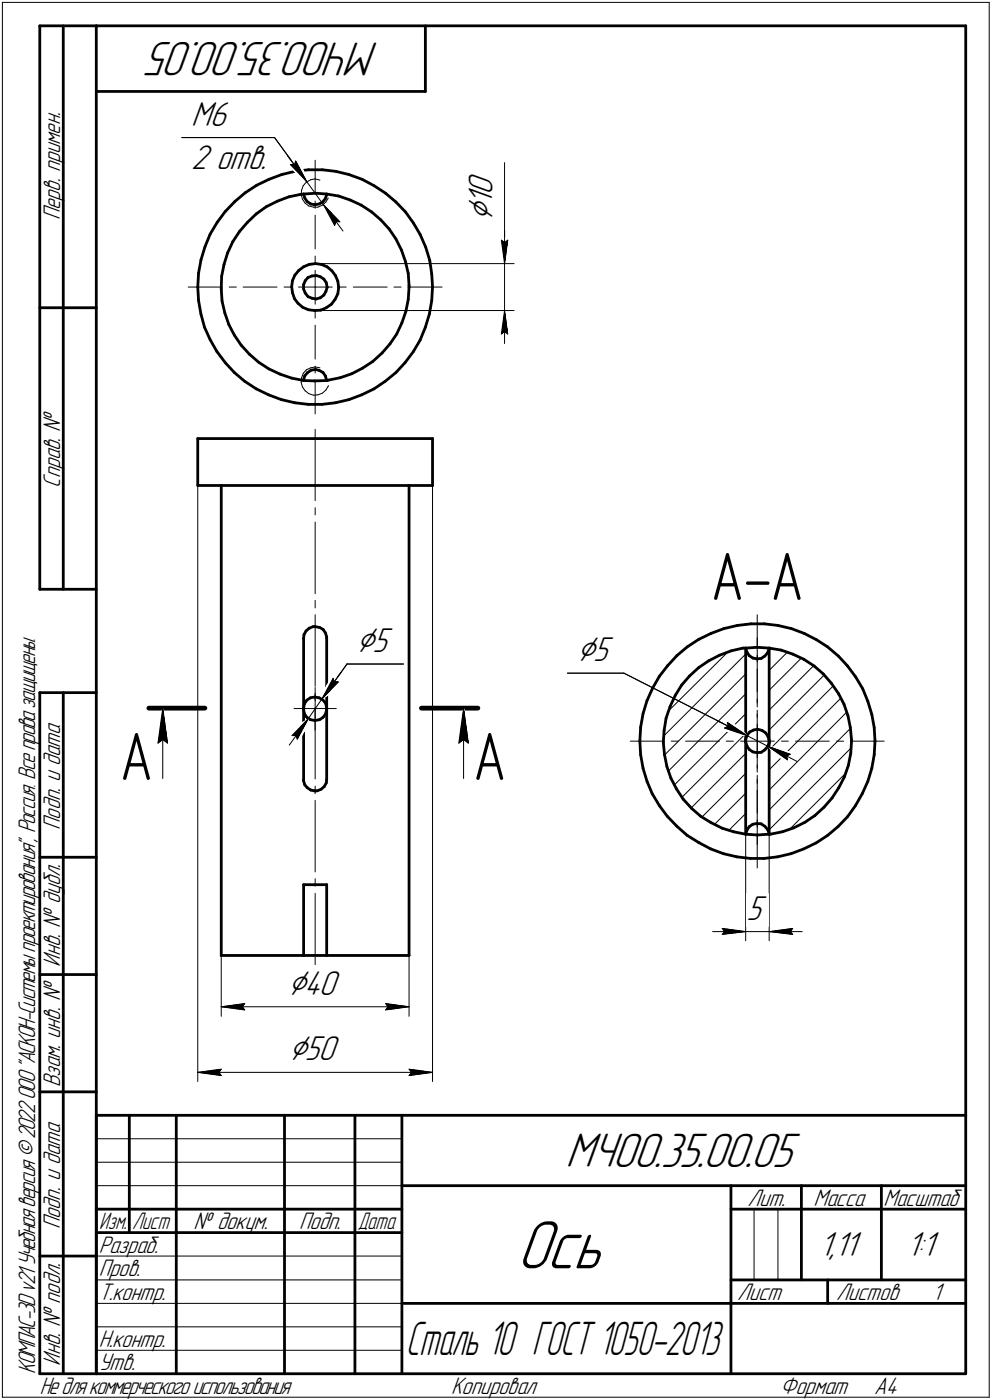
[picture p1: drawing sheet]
<svg xmlns="http://www.w3.org/2000/svg" width="211mm" height="298mm" viewBox="0 0 211 298" stroke-linecap="round" stroke-linejoin="round" font-family="sans-serif">
<defs><g id="words">
<text font-size="15.6" x="109.9" y="270.1">Ось</text>
<g font-size="14.6">
<text x="151.2" y="127.7">А-А</text>
<text x="25.5" y="166.1">А</text>
<text x="100.6" y="166.1">А</text>
</g>
<g font-size="10.9">
<text x="80.7" y="9" transform="rotate(-180 80.7 9)">МЧ00.35.00.05</text>
<text x="120.3" y="248.5">МЧ00.35.00.05</text>
</g>
<text font-size="10.6" x="86.4" y="288.5">Сталь 10 ГОСТ 1050-2013</text>
<g font-size="8.5">
<text x="104.8" y="47.1" transform="rotate(-90 104.8 47.1)">Ç</text>
<text x="75.8" y="138.9">Ç5</text>
<text x="122.7" y="140.8">Ç5</text>
<text x="61.3" y="211.8">Ç40</text>
<text x="61.5" y="225.8">Ç50</text>
</g>
<g font-size="7.8">
<text x="40.7" y="26.8">M6</text>
<text x="40.7" y="35.9">2 отв.</text>
<text x="104.8" y="41.6" transform="rotate(-90 104.8 41.6)">0</text>
<text x="104.8" y="43.7" transform="rotate(-90 104.8 43.7)">1</text>
<text x="158.9" y="195.8">5</text>
<text x="174.4" y="267.5">1,11</text>
<text x="192.9" y="267.5">1:1</text>
</g>
<g font-size="5.4">
<text x="12.8" y="46.9" transform="rotate(-90 12.8 46.9)">Перв. примен.</text>
<text x="12.8" y="103.8" transform="rotate(-90 12.8 103.8)">Справ. №</text>
<text x="12.8" y="176.7" transform="rotate(-90 12.8 176.7)">Подп. и дата</text>
<text x="12.8" y="205.8" transform="rotate(-90 12.8 205.8)">Инв. № дубл.</text>
<text x="12.8" y="231.6" transform="rotate(-90 12.8 231.6)">Взам. инв. №</text>
<text x="159.1" y="256.8">Лит.</text>
<text x="173.1" y="256.8">Масса</text>
<text x="188" y="256.8">Масштаб</text>
<text x="12.8" y="261.7" transform="rotate(-90 12.8 261.7)">Подп. и дата</text>
<text x="41.2" y="261.8">№ докум.</text>
<text x="63.6" y="261.8">Подп.</text>
<text x="21" y="266.8">Разраб.</text>
<text x="21" y="271.8">Пров.</text>
<text x="21" y="276.8">Т.контр.</text>
<text x="156.9" y="276.8">Лист</text>
<text x="177.9" y="276.8">Листов</text>
<text x="198.4" y="276.8">1</text>
<text x="21" y="286.8">Н.контр.</text>
<text x="7.5" y="292.5" transform="rotate(-90 7.5 292.5)">КОМПАС-3Dv21 Учебнаяверсия©2022ООО&quot;АСКОН-Системыпроектирования&quot;, Россия. Всеправазащищены.</text>
<text x="12.8" y="290.8" transform="rotate(-90 12.8 290.8)">Инв. № подл.</text>
<text x="21" y="291.8">Утв.</text>
<text x="8.5" y="296.7">Недлякоммерческогоиспользования</text>
<text x="96" y="296.8">Копировал</text>
<text x="166" y="296.8">Формат</text>
<text x="186" y="296.8">A4</text>
</g>
<g font-size="5.3">
<text x="21.1" y="261.8">Изм.</text>
<text x="28.1" y="261.8">Лист</text>
<text x="76.1" y="261.8">Дата</text>
</g>
</g></defs>
<g fill="none" stroke="#000" stroke-width=".59">
<path d="M8.5 5.5v120zM8.5 5.5h12zM13.5 5.5v120zM20.5 5.5v287zM20.5 5.5h185zM20.5 19.5h70zM90.5 5.5v14zM205.5 5.5v287zM54.6 39.5l2.6-1.3zM57.2 38.2l2.7-1zM59.9 37.2l2.8-.7zM62.7 36.5l2.9-.3z"/>
<path d="M65.6 36.2h3zM68.6 36.2l2.9 .3zM71.5 36.5l2.8 .7zM74.3 37.2l2.7 1zM77 38.2l2.6 1.3zM79.6 39.5l2.4 1.6zM42.2 58.2l-.1 2.9zM42.8 55.4l-.6 2.8zM43.6 52.6l-.8 2.8zM44.7 49.9l-1.1 2.7zM46.2 47.3l-1.5 2.6zM47.2 58.8l-.1 2.7z"/>
<path d="M47.7 56.3l-.5 2.5zM47.9 45l-1.7 2.3zM48.4 53.8l-.7 2.5zM49.5 51.5l-1.1 2.3zM50 42.9l-2.1 2.1zM50 42.9l2.2-1.8zM51 49.3l-1.5 2.2zM52.2 41.1l2.4-1.6zM52.7 47.3l-1.7 2zM52.7 47.3l1.8-1.7zM54.5 45.6l2.1-1.6zM56.6 44l2.4-1.2z"/>
<path d="M59 42.8l2.5-.9zM61.5 41.9l2.4-.5zM62.2 59.8l-.1 1.2zM62.7 58.6l-.5 1.2zM63.6 57.6l1-.8zM63.6 57.6l-.9 1zM63.9 41.4l.7-.1zM64.6 41.3l2.6-.2zM64.6 41.3l.3 .9zM64.6 56.8l1.2-.5zM64.9 42.2l.5 .7zM64.9 59.8l-.3 .8z"/>
<path d="M65.4 42.9l.7 .5zM65.5 59.1l.9-.3zM65.5 59.1l-.6 .7zM65.8 56.3l1.3-.2zM66.1 43.4l.9 .2zM66.4 58.8l.9-.1zM67 43.6l.9-.2zM67.1 56.1l1.3 .2zM67.2 41.1l2.3 .2zM67.3 58.7l.9 .2zM67.9 43.4l.8-.4zM68.2 58.9l.7 .5z"/>
<path d="M68.4 56.3l1.2 .5zM68.9 59.4l.5 .8zM69.3 42.2l-.6 .8zM69.5 41.3l2.6 .4zM69.5 41.4l-.2 .8zM69.5 41.4h.1M69.6 56.8l1 .9zM70.6 57.7l.8 1zM71.4 58.7l.5 1.2zM71.9 59.9l.2 1.2zM72.1 41.7l2.4 .9zM74.5 42.6l2.4 1.1z"/>
<path d="M76.9 43.7l2.2 1.4zM79.1 45.1l1.9 1.7zM81 46.8l1.8 2zM82 41.1l2.2 1.9zM82.8 48.8l1.4 2.1zM84.2 50.9l1.2 2.4zM84.2 43l2.1 2.1zM85.4 53.3l.9 2.4zM86.3 55.7l.6 2.6zM86.3 45.1l1.7 2.4zM86.9 58.3l.1 2.5zM88 47.5l1.4 2.5z"/>
<path d="M89.4 50l1.2 2.7zM90.6 52.7l.8 2.8zM91.4 55.5l.5 2.8zM91.9 58.3l.1 2.8zM8.5 65.5h12zM42.1 61.1l.1 2.9zM42.2 64l.6 2.9zM42.8 66.9l.7 2.8zM43.5 69.7l1.2 2.6zM44.7 72.3l1.4 2.5zM46.1 74.8l1.8 2.4zM47.1 61.5l.1 2.6z"/>
<path d="M47.2 64.1l.6 2.5zM47.8 66.6l.9 2.5zM47.9 77.2l2 2.1zM48.7 69.1l1.2 2.3zM49.9 71.4l1.4 2.1zM49.9 79.3l2.2 1.9zM51.3 73.5l1.8 1.9zM53.1 75.4l1.9 1.7zM55 77.1l2.2 1.5zM57.2 78.6l2.4 1.1zM59.6 79.7l2.5 .8zM62.1 61l.1 1.3z"/>
<path d="M62.2 62.3l.5 1.3zM62.7 63.6l.7 1zM63.4 64.6l1 .8zM64.4 65.4l1.2 .6zM64.6 60.6v1zM64.6 61.6l.3 .8zM64.9 62.4l.6 .8zM65.4 79.3l.8-.5zM65.4 79.3l-.5 .7zM65.5 63.2l.9 .3zM65.6 66l1.4 .1zM66.2 78.8l.9-.1z"/>
<path d="M66.4 63.5l.8 .2zM67 66.1l1.2-.1zM67.1 78.7l.9 .2zM67.2 63.7l1-.3zM68 78.9l.7 .4zM68.2 63.4l.7-.6zM68.2 66l1.2-.5zM68.7 79.3l.6 .8zM69.3 62.1l-.4 .7zM69.4 65.5l1.1-.7zM69.4 60.2l.2 .9zM69.6 61.2l-.3 .9z"/>
<path d="M69.6 61.2h.1M71.3 63.8l-.8 1zM71.9 62.6l-.6 1.2zM72.1 61.3l-.2 1.3zM72.1 61.1v.2zM74.8 79.6l2.3-1.2zM77.1 78.4l2.2-1.4zM79.3 77l2-1.8zM83 73.2l-1.7 2zM84.4 71.1l-1.4 2.1zM85.5 68.7l-1.1 2.4zM86.2 77.2l-2 2.1z"/>
<path d="M86.4 66.3l-.9 2.4zM86.9 63.8l-.5 2.5zM87 61.1l-.1 2.7zM87 60.8v.3zM88 74.8l-1.8 2.4zM89.4 72.4l-1.4 2.4zM90.5 69.7l-1.1 2.7zM91.4 66.9l-.9 2.8zM91.9 64l-.5 2.9zM92 61.1l-.1 2.9zM42.1 93.4v10zM42.1 93.4h49.9z"/>
<path d="M52.1 81.2l2.4 1.6zM54.5 82.8l2.6 1.3zM57.1 84.1l2.8 1zM59.9 85.1l2.8 .7zM62.1 80.5l2.5 .5zM62.7 85.8l2.9 .3zM64.6 81l2.3 .1zM64.6 80.9v.1zM64.9 80l-.3 .9zM65.6 86.1h2.9zM66.9 81.1l2.6-.1zM68.5 86.1l2.9-.3z"/>
<path d="M69.3 80.1l.2 .9zM69.5 81l.3-.1zM69.8 80.9l2.6-.5zM71.4 85.8l2.9-.7zM72.4 80.4l2.4-.8zM74.3 85.1l2.7-1zM77 84.1l2.6-1.3zM79.6 82.8l2.4-1.6zM82 81.2l2.2-1.9zM92 93.4v10zM42.1 103.4h49.9zM47.1 103.4v100.1z"/>
<path d="M87 103.4v100.1zM8.5 125.5h12zM64.6 135.9v14.9zM64.7 135.1l-.1 .8zM65.1 134.4l.7-.6zM65.1 134.4l-.4 .7zM65.8 133.8l.8-.4zM66.6 133.4h.5zM67.1 133.4l.9 .2zM68 133.6l.7 .4zM68.7 134l.6 .8zM69.3 134.8l.2 .8z"/>
<path d="M69.5 135.6v.3zM69.5 135.9v14.9zM144 139.6l-1.9 2.1zM144 139.6l2.2-1.8zM146.2 137.8l2.5-1.7zM148.7 136.1l2.6-1.2zM151.3 134.9l2.7-1zM153.1 139.5l2.4-.9zM154 133.9l2.9-.7zM155.5 138.6l2.6-.6zM156.9 133.2l2.9-.4zM158.1 138h.6z"/>
<path d="M158.7 138v19.6zM158.7 138l2.4-.2zM158.7 138l.2 .9zM158.9 138.9l.5 .7zM159.4 139.6l.8 .5zM159.8 132.8h2.8zM161.1 137.8l2.6 .2zM162.6 132.8l2.9 .4zM163.3 139l-.6 .7zM163.7 138v19.6zM163.7 138l2.5 .4zM163.7 138.2l-.4 .8z"/>
<path d="M163.7 138v.2zM165.5 133.2l2.9 .7zM166.2 138.4l2.5 .9zM168.4 133.9l2.7 1zM168.7 139.3l2.3 1.1zM171.1 134.9l2.6 1.3zM173.7 136.2l2.4 1.6zM176.1 137.8l2.3 1.9zM178.4 139.7l1.9 2.1zM8.5 147.5v145zM8.5 147.5h12zM13.5 147.5v145z"/>
<path d="M64.6 151v14.9zM64.6 151l.2 1zM64.6 150.8v.2zM64.8 152l.5 .7zM64.8 149.9l-.2 .9zM65.3 152.7l.7 .5zM65.3 149.1l-.5 .8zM65.3 149.1l.7-.5zM66 153.2l1 .2zM66 148.6l1-.2zM67 153.4h.1M67 148.4l.9 .2z"/>
<path d="M67.1 153.4l.9-.2zM67.9 148.6l.8 .4zM68 153.2l.7-.5zM68.7 149l.6 .7zM69.3 152.1l-.6 .6zM69.3 149.7l.2 .9zM69.5 151v14.9zM69.5 151.1l-.2 1zM69.5 151.1h.1M69.5 150.8v.2zM69.5 150.6v.2zM136.1 157.8l.2 2.9z"/>
<path d="M136.3 154.9l-.2 2.9zM136.8 152l-.5 2.9zM137.7 149.2l-.9 2.8zM138.9 146.6l-1.2 2.6zM140.3 144l-1.4 2.6zM141.1 158.1l.3 2.6zM141.3 155.5l-.2 2.6zM141.7 152.9l-.4 2.6zM142.1 141.7l-1.8 2.3zM142.6 150.5l-.9 2.4zM143.7 148.1l-1.1 2.4zM145 145.9l-1.3 2.2z"/>
<path d="M146.7 143.9l-1.7 2zM146.7 143.9l2-1.7zM148.7 142.2l2.1-1.5zM150.8 140.7l2.3-1.2zM158.7 157.6v.4zM158.7 158v19.6zM158.7 157.5v.1zM158.7 158l.2 .8zM158.9 156.6l-.2 .9zM158.9 158.8l.5 .8zM159.4 159.6l.8 .5zM159.5 155.9l.9-.5z"/>
<path d="M159.5 155.9l-.6 .7zM160.2 140.1l.8 .2zM160.4 155.4l.8-.1zM161 140.3l1-.1zM161.2 155.3l.9 .2zM162 140.2l.7-.5zM162.1 155.5l.8 .5zM162.9 156l.5 .8zM163.3 159l-.6 .7zM163.4 156.8l.3 .8zM163.7 158v19.6zM163.7 157.6v.2z"/>
<path d="M163.7 157.8v.2zM163.7 158.2l-.4 .8zM163.7 158v.2zM171 140.4l2.2 1.4zM173.2 141.8l2 1.7zM175.2 143.5l1.7 2zM176.9 145.5l1.5 2.2zM178.4 147.7l1.2 2.2zM179.6 149.9l.8 2.5zM180.3 141.8l1.7 2.3zM180.4 152.4l.5 2.5zM180.9 154.9l.3 2.7z"/>
<path d="M181.2 157.8l-.2 2.6zM181.2 157.6v.2zM182 144.1l1.6 2.5zM183.6 146.6l1.1 2.8zM184.7 149.4l.8 2.7zM185.5 152.1l.5 2.8zM186 154.9l.2 2.9zM186.2 157.8l-.2 2.9zM64.6 165.9v.4zM64.6 166.3l.3 .8zM64.9 167.1l.5 .6zM65.4 167.7l.7 .5z"/>
<path d="M66.1 168.2l.8 .2zM66.9 168.4h.2zM67.1 168.4h.4zM67.5 168.4l.8-.3zM68.3 168.1l.7-.6zM69.4 166.7l-.4 .8zM69.5 165.9l-.1 .8zM136.3 160.7l.5 2.9zM136.8 163.6l.9 2.8zM137.7 166.4l1.1 2.6zM138.8 169l1.5 2.5zM140.3 171.5l1.7 2.3z"/>
<path d="M141.4 160.7l.5 2.5zM141.9 163.2l.8 2.5zM142 173.8l2 2.1zM142.7 165.7l1.2 2.3zM143.9 168l1.5 2.2zM144 175.9l2.2 2zM145.4 170.2l1.8 1.9zM146.2 177.9l2.5 1.5zM147.2 172.1l1.9 1.7zM148.7 179.4l2.5 1.4zM149.1 173.8l2.2 1.4zM151.3 175.2l2.4 1.2z"/>
<path d="M153.7 176.4l2.4 .7zM156.1 177.1l2.6 .5zM158.7 177.6l2.4 .2zM158.9 176.8l-.2 .8zM159.4 176l-.5 .8zM159.4 176l.8-.5zM160.2 175.5l.8-.2zM160.2 160.1l.8 .2zM161 175.3l1 .1zM161 160.3l1-.1zM161.1 177.8l2.6-.2zM162 175.4l.7 .5z"/>
<path d="M162 160.2l.7-.5zM162.7 175.9l.6 .7zM163.3 176.6l.4 .9zM163.7 177.6h.2zM163.7 177.5v.1zM163.9 177.6l2.6-.5zM166.5 177.1l2.4-.8zM168.9 176.3l2.4-1.2zM171.3 175.1l2.1-1.4zM173.4 173.7l1.9-1.8zM173.7 179.5l2.4-1.6zM176.1 177.9l2.2-1.9z"/>
<path d="M177 169.9l-1.7 2zM178.5 167.7l-1.5 2.2zM179.7 165.4l-1.2 2.3zM180.3 173.9l-2 2.1zM180.5 163l-.8 2.4zM181 160.4l-.5 2.6zM182 171.5l-1.7 2.4zM183.5 169l-1.5 2.5zM184.7 166.4l-1.2 2.6zM185.5 163.6l-.8 2.8zM186 160.7l-.5 2.9zM8.5 182.5h12z"/>
<path d="M64.6 188.4h4.9zM64.6 188.4v15.1zM69.5 188.4v15.1zM151.2 180.8l2.7 1zM153.9 181.8l2.9 .7zM156.8 182.5l2.9 .3zM159.7 182.8h2.9zM162.6 182.8l2.8-.3zM165.4 182.5l2.9-.7zM168.3 181.8l2.7-1zM171 180.8l2.7-1.3zM8.5 207.5h12z"/>
<path d="M47.1 203.5h17.5zM64.6 203.5h4.9zM69.5 203.5h17.5zM8.5 232.5h12zM20.5 237.5h185zM20.5 237.5v55zM27.5 237.5v25zM37.5 237.5v55zM60.5 237.5v55zM75.5 237.5v55zM85.5 237.5v55zM20.5 257.5h65z"/>
<path d="M85.5 252.5h120zM155.5 252.5v40zM155.5 257.5h15zM170.5 252.5v20zM170.5 257.5h35zM187.5 252.5v20zM8.5 267.5h12zM20.5 262.5h65zM85.5 277.5h70zM155.5 277.5h50zM155.5 272.5h50zM176.1 272.5v5z"/>
<path d="M8.5 292.5h12zM20.5 292.5h185z"/>
</g>
<g fill="none" stroke="#000" stroke-width=".21">
<path d="M.5 .5v297zM.5 .5h210zM210.5 .5v297zM38.7 29.3h19.7zM58.4 29.3l6.9 9.4zM61.1 33.1l4.2 5.6zM61.8 35.1h.9zM61.8 35.1l3.5 3.6zM62.9 34.3l2.4 4.4zM62.9 34.3l-.2 .8zM64.5 39.5l-.3 1zM65.2 38.8l.9-.5z"/>
<path d="M65.2 38.8l-.7 .7zM65.3 38.7l3.5 4.9zM66.1 38.3l1-.2zM67.1 38.1l1 .3zM67.1 34.1v7.2zM107.4 34.6v14.5zM64.1 41.4l.2 1zM64.2 40.5l-.1 .9zM64.3 42.4l.6 .9zM64.9 43.3l.8 .6zM65.7 43.9l1 .2zM66.7 44.1h.9z"/>
<path d="M67.1 42.8v1.6zM67.1 45.8v7.2zM67.1 54.5v1.5zM67.1 57.6v3.5zM67.1 56.1h42.3zM67.6 44.1l1-.4zM68.6 43.7l.7-.7zM68.8 43.6l2.4 4.4zM68.8 43.6l3.5 3.6zM68.8 43.6l4.2 5.6zM69.8 42.2l-.5 .8zM71.5 47.2l-.3 .8z"/>
<path d="M71.5 47.2h.8zM106.7 51.1l.7 .5zM106.7 51.1l.7 5zM107.4 49.1v7zM107.4 51.6l.6-.5zM107.4 56.1v10zM108 51.1l-.6 5zM40 61.1h7.2zM48.8 61.1h1.5zM51.7 61.1h7.2zM60.5 61.1h1.5zM63.5 61.1h3.6z"/>
<path d="M64.5 79.5l-.3 .9zM65.2 78.7l.9-.4zM65.2 78.7l-.7 .8zM66.1 78.3l1-.2zM67.1 78.1l1 .2zM67.1 61.1h3.6zM67.1 78v1.4zM67.1 69.3v7.2zM67.1 66.2v1.5zM67.1 61.1v3.7zM67.1 66.1h42.3zM72.1 61.1h1.6z"/>
<path d="M75.2 61.1h7.2zM83.8 61.1h1.5zM86.9 61.1h7.2zM106.7 71.1l.7-.5zM107.4 66.1l-.7 5zM107.4 70.6l.6 .5zM107.4 66.1l.6 5zM107.4 66.1v7.1zM64.1 81.4l.2 1zM64.2 80.4l-.1 1zM64.3 82.4l.6 .8zM64.9 83.2l.8 .6z"/>
<path d="M65.7 83.8l1 .4zM66.7 84.2l.9-.1zM67.1 80.9v7.2zM67.1 91.4v15.2zM67.6 84.1l1-.4zM68.6 83.7l.7-.6zM69.8 82.2l-.5 .9zM69.8 82.2h.1M42.1 103.4v126.9zM67.1 111.2v15.2zM67.1 108.1v1.5zM92 103.4v126.9z"/>
<path d="M67.1 130.9v15.2zM67.1 127.8v1.7zM161.1 130.8v7.2zM161.1 139.5v1.5zM161.1 135.8v11.5zM164.1 138l-.4 .5zM167.6 138.9l-3.9 3.8zM33.6 158.2l1-.7zM34.6 150.8l1 7.4zM34.6 157.5l1 .7zM34.6 150.8l-1 7.4zM34.6 150.8v15z"/>
<path d="M62.1 156.6h.9zM62.6 150.9h4.5zM63 156.6l.2 .8zM65.6 153l-3.5 3.6zM65.6 153l-2.4 4.4zM65.6 153l-4 5.7zM67.1 150.7v15.2zM67.1 147.7v1.5zM67.1 150.9h4.4zM67.1 150.9v4.5zM67.1 146.4v4.5zM68.5 148.8l-2.9 4.2z"/>
<path d="M70.9 144.4l.2 .8zM70.9 144.4l-2.4 4.4zM71.1 145.2h.9zM72 145.2l-3.5 3.6zM72.6 143.2l-4.1 5.6zM73.8 141.4l-5.3 7.4zM73.8 141.4h12.1zM97.6 158.2l1-.7zM98.6 150.8l1.1 7.4zM98.6 157.5l1.1 .7zM98.6 150.8l-1 7.4zM98.6 150.8v15z"/>
<path d="M120.7 143.3h12.1zM132.8 143.3l26.1 13.3zM134.1 157.8h7.3zM141.2 156.7l17.5-17.4zM142.2 151.5l12.7-12.6zM142.8 157.8h1.6zM145.9 157.8h7.2zM152.7 153.5l6.2 3.1zM154.2 155l.7-.4zM154.2 155l4.7 1.6zM154.5 157.8h1.5zM154.8 153.8l4.1 2.8z"/>
<path d="M154.8 153.8l.1 .8zM157.6 157.8h3.5zM158.7 147.7l-16.5 16.5zM158.9 156.6l4.5 2.3zM161.1 157.8h3.7zM161.1 157.8v3.6zM161.1 142.5v7.2zM161.1 151.2v1.5zM161.1 154.2v3.6zM161.1 152.1v11.5zM161.1 148.8v1.7zM163.4 158.9l4.2 2.9z"/>
<path d="M163.4 158.9l4.7 1.7zM163.4 158.9l6.2 3.2zM163.7 159.7l13.6-13.7zM163.7 151.2l9.4-9.5zM163.7 147l6.8-6.9zM166.3 157.8h1.4zM169.2 157.8h7.2zM175.3 143.8l-11.6 11.6zM178 157.8h1.5zM180.2 151.6l-16.5 16.6zM180.9 157.8h7.2zM180.9 155.1l-17.2 17.4z"/>
<path d="M67.1 170.4v15.3zM67.1 167.4v1.6zM141.4 160.8l17.3-17.3zM143.5 167.1l15.2-15.1zM145.1 169.8l13.6-13.6zM147.1 172l11.6-11.6zM149.4 174l9.3-9.3zM152 175.6l6.7-6.7zM155 176.9l3.7-3.7zM158.5 177.6l.2-.1zM158.7 177.6v22.7zM161.1 177.6v7.2z"/>
<path d="M161.1 174.6v1.5zM161.1 165.9v7.2zM161.1 162.9v1.5zM161.1 168.2v11.6zM161.1 165.1v1.7zM163.7 176.7l17.4-17.4zM163.7 163.9l15.2-15.2zM163.7 177.6v22.7zM167.4 161l.2 .8zM167.4 161l.7-.4zM168 176.6l12-12zM67.1 190.2v15.2z"/>
<path d="M67.1 187.1v1.6zM151.6 198.4h7.1zM153.7 197.7l5 .7zM153.7 197.7l.5 .7zM153.7 199l5-.6zM154.2 198.4l-.5 .6zM158.7 198.4h5zM163.7 198.4l5 .6zM163.7 198.4l5-.7zM163.7 198.4h7zM168.1 198.4l.6 .6zM168.7 197.7l-.6 .7z"/>
<path d="M47.1 203.5v12.9zM47.1 214.4l5-.7zM47.1 214.4l5 .7zM47.1 214.4h39.9zM51.6 214.4l.5 .7zM52.1 213.7l-.5 .7zM82 215.1l5-.7zM82 213.7l.5 .7zM82 213.7l5 .7zM82.5 214.4l-.5 .7zM87 203.5v12.9zM42.1 228.3l5-.6z"/>
<path d="M42.1 228.3l5 .7zM42.1 228.3h49.9zM46.6 228.3l.5 .7zM47.1 227.7l-.5 .6zM87 229l5-.7zM87 227.7l.5 .6zM87 227.7l5 .6zM87.5 228.3l-.5 .7zM20.5 247.5h65zM20.5 252.5h65zM20.5 242.5h65zM160.4 257.5v15z"/>
<path d="M165.5 257.5v15zM20.5 267.5h65zM20.5 272.5h65zM20.5 277.5h65zM.5 297.5h210zM20.5 282.5h65zM20.5 287.5h65z"/>
</g>
<path d="M31.7 150.8h11.9zM89.7 150.8h12z" fill="none" stroke="#000" stroke-width="1"/>
<g fill="#fff" stroke="#fff" stroke-width=".21">
<path d="M68.9 43.8h.3zM68.9 43.9h.4zM68.9 43.9h.5zM69 44h.6zM69 44.1h.8zM69 44.2h.9zM69 44.3h1zM69.1 44.4h1.1zM69.1 44.4h1.3zM69.1 44.5h1.3zM69.1 44.6h1.4zM69.1 44.7h1.5zM69.2 44.8h1.5zM69.2 44.9h1.6zM69.2 45h1.7zM69.2 45h1.8zM69.3 45.1h1.7zM69.3 45.2h1.8zM69.3 45.3h1.9zM69.3 45.4h2zM69.3 45.5h2.1zM69.3 45.6h2.2zM69.4 45.6h2.1zM69.4 45.7h2.2zM69.5 45.8h2.2zM69.5 45.9h2.3zM69.6 46h2.3zM69.6 46.1h2.4zM69.7 46.1h2.4zM69.8 46.2h2.3zM69.8 46.3h2.4zM69.8 46.4h2.5zM69.8 46.5h2.6zM69.9 46.6h2.6zM69.9 46.7h2.7zM70 46.7h2.6zM70.1 46.8h2.6zM70.1 46.9h2.7zM70.2 47h2.7zM70.2 47.1h2.8zM70.3 47.2h2.8zM70.3 47.2h2.8zM70.4 47.3h2.6zM70.4 47.4h2.5zM70.4 47.5h2.3zM70.5 47.6h2.1zM70.5 47.7h2.1zM70.6 47.8h1.8zM70.6 47.8h1.7zM70.7 47.9h1.5zM70.7 48h1.4zM70.8 48.1h1.2zM70.9 48.2h1zM70.9 48.3h.9zM71 48.3h.7zM71 48.4h.5zM71 48.5h.5zM71 48.6h.4zM71.1 48.7h.2z"/>
<path d="M63 33.6h.2zM62.9 33.7h.3zM62.7 33.8h.5zM62.7 33.9h.6zM62.6 34h.7zM62.4 34h1zM62.3 34.1h1.1zM62.2 34.2h1.3zM62.1 34.3h1.4zM62 34.4h1.6zM61.8 34.5h1.8zM61.7 34.5h2zM61.6 34.6h2.1zM61.5 34.7h2.3zM61.3 34.8h2.5zM61.2 34.9h2.6zM61 35h2.9zM61.1 35.1h2.8zM61.2 35.1h2.8zM61.3 35.2h2.7zM61.4 35.3h2.7zM61.5 35.4h2.6zM61.6 35.5h2.6zM61.6 35.6h2.6zM61.7 35.6h2.6zM61.8 35.7h2.5zM61.9 35.8h2.4zM62 35.9h2.4zM62.1 36h2.3zM62.1 36.1h2.4zM62.2 36.2h2.3zM62.3 36.2h2.3zM62.4 36.3h2.2zM62.5 36.4h2.2zM62.6 36.5h2.1zM62.7 36.6h2.1zM62.7 36.7h2.1zM62.8 36.7h2.1zM62.9 36.8h2zM63 36.9h1.9zM63.1 37h1.8zM63.2 37.1h1.7zM63.2 37.2h1.7zM63.3 37.3h1.7zM63.4 37.3h1.6zM63.5 37.4h1.5zM63.6 37.5h1.4zM63.7 37.6h1.4zM63.7 37.7h1.4zM63.8 37.8h1.3zM64 37.8h1.1zM64.1 37.9h1zM64.3 38h.9zM64.3 38.1h.9zM64.5 38.2h.7zM64.7 38.3h.5zM64.8 38.4h.5zM64.9 38.4h.4zM65 38.5h.3z"/>
<path d="M40.7 21.2h8.9zM40.7 21.3h8.9zM40.7 21.3h8.9zM40.7 21.4h8.9zM40.7 21.5h8.9zM40.7 21.6h8.9zM40.7 21.7h8.9zM40.7 21.8h8.9zM40.7 21.8h8.9zM40.7 21.9h8.9zM40.7 22h8.9zM40.7 22.1h8.9zM40.7 22.2h8.9zM40.7 22.3h8.9zM40.7 22.4h8.9zM40.7 22.4h8.9zM40.7 22.5h8.9zM40.7 22.6h8.9zM40.7 22.7h8.9zM40.7 22.8h8.9zM40.7 22.9h8.9zM40.7 22.9h8.9zM40.7 23h8.9zM40.7 23.1h8.9zM40.7 23.2h8.9zM40.7 23.3h8.9zM40.7 23.4h8.9zM40.7 23.5h8.9zM40.7 23.5h8.9zM40.7 23.6h8.9zM40.7 23.7h8.9zM40.7 23.8h8.9zM40.7 23.9h8.9zM40.7 24h8.9zM40.7 24h8.9zM40.7 24.1h8.9zM40.7 24.2h8.9zM40.7 24.3h8.9zM40.7 24.4h8.9zM40.7 24.5h8.9zM40.7 24.6h8.9zM40.7 24.6h8.9zM40.7 24.7h8.9zM40.7 24.8h8.9zM40.7 24.9h8.9zM40.7 25h8.9zM40.7 25.1h8.9zM40.7 25.1h8.9zM40.7 25.2h8.9zM40.7 25.3h8.9zM40.7 25.4h8.9zM40.7 25.5h8.9zM40.7 25.6h8.9zM40.7 25.7h8.9zM40.7 25.7h8.9zM40.7 25.8h8.9zM40.7 25.9h8.9zM40.7 26h8.9zM40.7 26.1h8.9zM40.7 26.2h8.9zM40.7 26.2h8.9zM40.7 26.3h8.9zM40.7 26.4h8.9zM40.7 26.5h8.9zM40.7 26.6h8.9zM40.7 26.7h8.9zM40.7 26.8h8.9zM40.7 26.8h8.9zM40.7 26.9h8.9zM40.7 27h8.9zM40.7 27.1h8.9zM40.7 27.2h8.9zM40.7 27.3h8.9zM40.7 27.3h8.9zM40.7 27.4h8.9zM40.7 27.5h8.9zM40.7 27.6h8.9zM40.7 27.7h8.9zM40.7 27.8h8.9zM40.7 27.9h8.9zM40.7 27.9h8.9zM40.7 28h8.9zM40.7 28.1h8.9zM40.7 28.2h8.9zM40.7 28.3h8.9z"/>
<path d="M40.7 30.3h15.8zM40.7 30.4h15.8zM40.7 30.5h15.8zM40.7 30.6h15.8zM40.7 30.6h15.8zM40.7 30.7h15.8zM40.7 30.8h15.8zM40.7 30.9h15.8zM40.7 31h15.8zM40.7 31.1h15.8zM40.7 31.2h15.8zM40.7 31.2h15.8zM40.7 31.3h15.8zM40.7 31.4h15.8zM40.7 31.5h15.8zM40.7 31.6h15.8zM40.7 31.7h15.8zM40.7 31.7h15.8zM40.7 31.8h15.8zM40.7 31.9h15.8zM40.7 32h15.8zM40.7 32.1h15.8zM40.7 32.2h15.8zM40.7 32.3h15.8zM40.7 32.3h15.8zM40.7 32.4h15.8zM40.7 32.5h15.8zM40.7 32.6h15.8zM40.7 32.7h15.8zM40.7 32.8h15.8zM40.7 32.9h15.8zM40.7 32.9h15.8zM40.7 33h15.8zM40.7 33.1h15.8zM40.7 33.2h15.8zM40.7 33.3h15.8zM40.7 33.4h15.8zM40.7 33.4h15.8zM40.7 33.5h15.8zM40.7 33.6h15.8zM40.7 33.7h15.8zM40.7 33.8h15.8zM40.7 33.9h15.8zM40.7 34h15.8zM40.7 34h15.8zM40.7 34.1h15.8zM40.7 34.2h15.8zM40.7 34.3h15.8zM40.7 34.4h15.8zM40.7 34.5h15.8zM40.7 34.5h15.8zM40.7 34.6h15.8zM40.7 34.7h15.8zM40.7 34.8h15.8zM40.7 34.9h15.8zM40.7 35h15.8zM40.7 35.1h15.8zM40.7 35.1h15.8zM40.7 35.2h15.8zM40.7 35.3h15.8zM40.7 35.4h15.8zM40.7 35.5h15.8zM40.7 35.6h15.8zM40.7 35.6h15.8zM40.7 35.7h15.8zM40.7 35.8h15.8zM40.7 35.9h15.8zM40.7 36h15.8zM40.7 36.1h15.8zM40.7 36.2h15.8zM40.7 36.2h15.8zM40.7 36.3h15.8zM40.7 36.4h15.8zM40.7 36.5h15.8zM40.7 36.6h15.8zM40.7 36.7h15.8zM40.7 36.7h15.8zM40.7 36.8h15.8zM40.7 36.9h15.8zM40.7 37h15.8zM40.7 37.1h15.8zM40.7 37.2h15.8zM40.7 37.3h15.8zM40.7 37.3h15.8z"/>
<path d="M99.1 36.6h7.2zM99.1 36.7h7.2zM99.1 36.7h7.2zM99.1 36.8h7.2zM99.1 36.9h7.2zM99.1 37h7.2zM99.1 37.1h7.2zM99.1 37.2h7.2zM99.1 37.3h7.2zM99.1 37.3h7.2zM99.1 37.4h7.2zM99.1 37.5h7.2zM99.1 37.6h7.2zM99.1 37.7h7.2zM99.1 37.8h7.2zM99.1 37.8h7.2zM99.1 37.9h7.2zM99.1 38h7.2zM99.1 38.1h7.2zM99.1 38.2h7.2zM99.1 38.3h7.2zM99.1 38.4h7.2zM99.1 38.4h7.2zM99.1 38.5h7.2zM99.1 38.6h7.2zM99.1 38.7h7.2zM99.1 38.8h7.2zM99.1 38.9h7.2zM99.1 38.9h7.2zM99.1 39h7.2zM99.1 39.1h7.2zM99.1 39.2h7.2zM99.1 39.3h7.2zM99.1 39.4h7.2zM99.1 39.5h7.2zM99.1 39.5h7.2zM99.1 39.6h7.2zM99.1 39.7h7.2zM99.1 39.8h7.2zM99.1 39.9h7.2zM99.1 40h7.2zM99.1 40h7.2zM99.1 40.1h7.2zM99.1 40.2h7.2zM99.1 40.3h7.2zM99.1 40.4h7.2zM99.1 40.5h7.2zM99.1 40.6h7.2zM99.1 40.6h7.2zM99.1 40.7h7.2zM99.1 40.8h7.2zM99.1 40.9h7.2zM99.1 41h7.2zM99.1 41.1h7.2zM99.1 41.1h7.2zM99.1 41.2h7.2zM99.1 41.3h7.2zM99.1 41.4h7.2zM99.1 41.5h7.2zM99.1 41.6h7.2zM99.1 41.7h7.2zM99.1 41.7h7.2zM99.1 41.8h7.2zM99.1 41.9h7.2zM99.1 42h7.2zM99.1 42.1h7.2zM99.1 42.2h7.2zM99.1 42.2h7.2zM99.1 42.3h7.2zM99.1 42.4h7.2zM99.1 42.5h7.2zM99.1 42.6h7.2zM99.1 42.7h7.2zM99.1 42.8h7.2zM99.1 42.8h7.2zM99.1 42.9h7.2zM99.1 43h7.2zM99.1 43.1h7.2zM99.1 43.2h7.2zM99.1 43.3h7.2zM99.1 43.3h7.2zM99.1 43.4h7.2zM99.1 43.5h7.2zM99.1 43.6h7.2zM99.1 43.7h7.2zM99.1 43.8h7.2zM99.1 43.9h7.2zM99.1 43.9h7.2zM99.1 44h7.2zM99.1 44.1h7.2zM99.1 44.2h7.2zM99.1 44.3h7.2zM99.1 44.4h7.2zM99.1 44.4h7.2zM99.1 44.5h7.2zM99.1 44.6h7.2zM99.1 44.7h7.2zM99.1 44.8h7.2zM99.1 44.9h7.2zM99.1 45h7.2zM99.1 45h7.2zM99.1 45.1h7.2zM99.1 45.2h7.2zM99.1 45.3h7.2zM99.1 45.4h7.2zM99.1 45.5h7.2zM99.1 45.6h7.2zM99.1 45.6h7.2zM99.1 45.7h7.2zM99.1 45.8h7.2zM99.1 45.9h7.2zM99.1 46h7.2zM99.1 46.1h7.2zM99.1 46.1h7.2zM99.1 46.2h7.2zM99.1 46.3h7.2zM99.1 46.4h7.2zM99.1 46.5h7.2zM99.1 46.6h7.2zM99.1 46.7h7.2zM99.1 46.7h7.2zM99.1 46.8h7.2zM99.1 46.9h7.2zM99.1 47h7.2zM99.1 47.1h7.2z"/>
<path d="M106.2 50.6h2.4zM106.3 50.7h2.3zM106.3 50.8h2.3zM106.3 50.9h2.3zM106.3 51h2.3zM106.3 51.1h2.3zM106.3 51.1h2.3zM106.3 51.2h2.3zM106.3 51.3h2.2zM106.3 51.4h2.2zM106.3 51.5h2.2zM106.3 51.6h2.2zM106.3 51.6h2.2zM106.3 51.7h2.2zM106.3 51.8h2.2zM106.3 51.9h2.2zM106.3 52h2.2zM106.3 52.1h2.2zM106.4 52.2h2.1zM106.4 52.2h2.1zM106.4 52.3h2.1zM106.4 52.4h2.1zM106.4 52.5h2zM106.4 52.6h2zM106.4 52.7h2zM106.4 52.7h2zM106.4 52.8h2zM106.5 52.9h1.9zM106.5 53h1.9zM106.5 53.1h1.9zM106.5 53.2h1.8zM106.5 53.3h1.8zM106.5 53.3h1.8zM106.5 53.4h1.8zM106.5 53.5h1.8zM106.5 53.6h1.8zM106.6 53.7h1.7zM106.6 53.8h1.6zM106.6 53.8h1.6zM106.6 53.9h1.6zM106.6 54h1.6zM106.6 54.1h1.6zM106.6 54.2h1.6zM106.6 54.3h1.6zM106.6 54.4h1.5zM106.7 54.4h1.4zM106.7 54.5h1.4zM106.8 54.6h1.2zM106.8 54.7h1.2zM106.8 54.8h1.1zM106.8 54.9h1.1zM106.8 54.9h1.1zM106.9 55h1zM106.9 55.1h1zM107 55.2h.8zM107 55.3h.8zM107.1 55.4h.6zM107.1 55.5h.6zM107.1 55.5h.5zM107.2 55.6h.4zM107.2 55.7h.4zM107.3 55.8h.2zM107.3 55.9h.2z"/>
<path d="M107.3 66.4h.2zM107.3 66.5h.2zM107.2 66.5h.4zM107.2 66.6h.4zM107.1 66.7h.5zM107.1 66.8h.6zM107.1 66.9h.6zM107 67h.8zM107 67.1h.8zM106.9 67.1h1zM106.9 67.2h1zM106.8 67.3h1.1zM106.8 67.4h1.1zM106.8 67.5h1.1zM106.8 67.6h1.2zM106.8 67.6h1.2zM106.7 67.7h1.4zM106.7 67.8h1.4zM106.6 67.9h1.5zM106.6 68h1.6zM106.6 68.1h1.6zM106.6 68.2h1.6zM106.6 68.2h1.6zM106.6 68.3h1.6zM106.6 68.4h1.6zM106.6 68.5h1.6zM106.6 68.6h1.7zM106.5 68.7h1.8zM106.5 68.7h1.8zM106.5 68.8h1.8zM106.5 68.9h1.8zM106.5 69h1.8zM106.5 69.1h1.8zM106.5 69.2h1.9zM106.5 69.3h1.9zM106.5 69.3h1.9zM106.4 69.4h2zM106.4 69.5h2zM106.4 69.6h2zM106.4 69.7h2zM106.4 69.8h2zM106.4 69.8h2.1zM106.4 69.9h2.1zM106.4 70h2.1zM106.4 70.1h2.1zM106.3 70.2h2.2zM106.3 70.3h2.2zM106.3 70.4h2.2zM106.3 70.4h2.2zM106.3 70.5h2.2zM106.3 70.6h2.2zM106.3 70.7h2.2zM106.3 70.8h2.2zM106.3 70.9h2.2zM106.3 71h2.2zM106.3 71h2.3zM106.3 71.1h2.3zM106.3 71.2h2.3zM106.3 71.3h2.3zM106.3 71.4h2.3zM106.3 71.5h2.3zM106.3 71.5h2.3z"/>
<path d="M151.2 116.5h19.9zM151.2 116.6h19.9zM151.2 116.7h19.9zM151.2 116.8h19.9zM151.2 116.8h19.9zM151.2 116.9h19.9zM151.2 117h19.9zM151.2 117.1h19.9zM151.2 117.2h19.9zM151.2 117.3h19.9zM151.2 117.3h19.9zM151.2 117.4h19.9zM151.2 117.5h19.9zM151.2 117.6h19.9zM151.2 117.7h19.9zM151.2 117.8h19.9zM151.2 117.9h19.9zM151.2 117.9h19.9zM151.2 118h19.9zM151.2 118.1h19.9zM151.2 118.2h19.9zM151.2 118.3h19.9zM151.2 118.4h19.9zM151.2 118.4h19.9zM151.2 118.5h19.9zM151.2 118.6h19.9zM151.2 118.7h19.9zM151.2 118.8h19.9zM151.2 118.9h19.9zM151.2 119h19.9zM151.2 119h19.9zM151.2 119.1h19.9zM151.2 119.2h19.9zM151.2 119.3h19.9zM151.2 119.4h19.9zM151.2 119.5h19.9zM151.2 119.5h19.9zM151.2 119.6h19.9zM151.2 119.7h19.9zM151.2 119.8h19.9zM151.2 119.9h19.9zM151.2 120h19.9zM151.2 120.1h19.9zM151.2 120.1h19.9zM151.2 120.2h19.9zM151.2 120.3h19.9zM151.2 120.4h19.9zM151.2 120.5h19.9zM151.2 120.6h19.9zM151.2 120.6h19.9zM151.2 120.7h19.9zM151.2 120.8h19.9zM151.2 120.9h19.9zM151.2 121h19.9zM151.2 121.1h19.9zM151.2 121.2h19.9zM151.2 121.2h19.9zM151.2 121.3h19.9zM151.2 121.4h19.9zM151.2 121.5h19.9zM151.2 121.6h19.9zM151.2 121.7h19.9zM151.2 121.8h19.9zM151.2 121.8h19.9zM151.2 121.9h19.9zM151.2 122h19.9zM151.2 122.1h19.9zM151.2 122.2h19.9zM151.2 122.3h19.9zM151.2 122.3h19.9zM151.2 122.4h19.9zM151.2 122.5h19.9zM151.2 122.6h19.9zM151.2 122.7h19.9zM151.2 122.8h19.9zM151.2 122.9h19.9zM151.2 122.9h19.9zM151.2 123h19.9zM151.2 123.1h19.9zM151.2 123.2h19.9zM151.2 123.3h19.9zM151.2 123.4h19.9zM151.2 123.4h19.9zM151.2 123.5h19.9zM151.2 123.6h19.9zM151.2 123.7h19.9zM151.2 123.8h19.9zM151.2 123.9h19.9zM151.2 124h19.9zM151.2 124h19.9zM151.2 124.1h19.9zM151.2 124.2h19.9zM151.2 124.3h19.9zM151.2 124.4h19.9zM151.2 124.5h19.9zM151.2 124.5h19.9zM151.2 124.6h19.9zM151.2 124.7h19.9zM151.2 124.8h19.9zM151.2 124.9h19.9zM151.2 125h19.9zM151.2 125.1h19.9zM151.2 125.1h19.9zM151.2 125.2h19.9zM151.2 125.3h19.9zM151.2 125.4h19.9zM151.2 125.5h19.9zM151.2 125.6h19.9zM151.2 125.6h19.9zM151.2 125.7h19.9zM151.2 125.8h19.9zM151.2 125.9h19.9zM151.2 126h19.9zM151.2 126.1h19.9zM151.2 126.2h19.9zM151.2 126.2h19.9zM151.2 126.3h19.9zM151.2 126.4h19.9zM151.2 126.5h19.9zM151.2 126.6h19.9zM151.2 126.7h19.9zM151.2 126.7h19.9zM151.2 126.8h19.9zM151.2 126.9h19.9zM151.2 127h19.9zM151.2 127.1h19.9zM151.2 127.2h19.9zM151.2 127.3h19.9zM151.2 127.3h19.9zM151.2 127.4h19.9zM151.2 127.5h19.9zM151.2 127.6h19.9zM151.2 127.7h19.9zM151.2 127.8h19.9zM151.2 127.8h19.9zM151.2 127.9h19.9zM151.2 128h19.9zM151.2 128.1h19.9zM151.2 128.2h19.9zM151.2 128.3h19.9zM151.2 128.4h19.9zM151.2 128.4h19.9zM151.2 128.5h19.9zM151.2 128.6h19.9zM151.2 128.7h19.9zM151.2 128.8h19.9zM151.2 128.9h19.9zM151.2 128.9h19.9zM151.2 129h19.9zM151.2 129.1h19.9zM151.2 129.2h19.9zM151.2 129.3h19.9zM151.2 129.4h19.9zM151.2 129.5h19.9zM151.2 129.5h19.9zM151.2 129.6h19.9zM151.2 129.7h19.9zM151.2 129.8h19.9zM151.2 129.9h19.9zM151.2 130h19.9zM151.2 130h19.9zM151.2 130.1h19.9zM151.2 130.2h19.9zM151.2 130.3h19.9zM151.2 130.4h19.9zM151.2 130.5h19.9zM151.2 130.6h19.9zM151.2 130.6h19.9zM151.2 130.7h19.9z"/>
<path d="M25.5 154.9h7.1zM25.5 154.9h7.1zM25.5 155h7.1zM25.5 155.1h7.1zM25.5 155.2h7.1zM25.5 155.3h7.1zM25.5 155.4h7.1zM25.5 155.4h7.1zM25.5 155.5h7.1zM25.5 155.6h7.1zM25.5 155.7h7.1zM25.5 155.8h7.1zM25.5 155.9h7.1zM25.5 156h7.1zM25.5 156h7.1zM25.5 156.1h7.1zM25.5 156.2h7.1zM25.5 156.3h7.1zM25.5 156.4h7.1zM25.5 156.5h7.1zM25.5 156.5h7.1zM25.5 156.6h7.1zM25.5 156.7h7.1zM25.5 156.8h7.1zM25.5 156.9h7.1zM25.5 157h7.1zM25.5 157.1h7.1zM25.5 157.1h7.1zM25.5 157.2h7.1zM25.5 157.3h7.1zM25.5 157.4h7.1zM25.5 157.5h7.1zM25.5 157.6h7.1zM25.5 157.6h7.1zM25.5 157.7h7.1zM25.5 157.8h7.1zM25.5 157.9h7.1zM25.5 158h7.1zM25.5 158.1h7.1zM25.5 158.2h7.1zM25.5 158.2h7.1zM25.5 158.3h7.1zM25.5 158.4h7.1zM25.5 158.5h7.1zM25.5 158.6h7.1zM25.5 158.7h7.1zM25.5 158.7h7.1zM25.5 158.8h7.1zM25.5 158.9h7.1zM25.5 159h7.1zM25.5 159.1h7.1zM25.5 159.2h7.1zM25.5 159.3h7.1zM25.5 159.3h7.1zM25.5 159.4h7.1zM25.5 159.5h7.1zM25.5 159.6h7.1zM25.5 159.7h7.1zM25.5 159.8h7.1zM25.5 159.9h7.1zM25.5 159.9h7.1zM25.5 160h7.1zM25.5 160.1h7.1zM25.5 160.2h7.1zM25.5 160.3h7.1zM25.5 160.4h7.1zM25.5 160.4h7.1zM25.5 160.5h7.1zM25.5 160.6h7.1zM25.5 160.7h7.1zM25.5 160.8h7.1zM25.5 160.9h7.1zM25.5 161h7.1zM25.5 161h7.1zM25.5 161.1h7.1zM25.5 161.2h7.1zM25.5 161.3h7.1zM25.5 161.4h7.1zM25.5 161.5h7.1zM25.5 161.5h7.1zM25.5 161.6h7.1zM25.5 161.7h7.1zM25.5 161.8h7.1zM25.5 161.9h7.1zM25.5 162h7.1zM25.5 162.1h7.1zM25.5 162.1h7.1zM25.5 162.2h7.1zM25.5 162.3h7.1zM25.5 162.4h7.1zM25.5 162.5h7.1zM25.5 162.6h7.1zM25.5 162.6h7.1zM25.5 162.7h7.1zM25.5 162.8h7.1zM25.5 162.9h7.1zM25.5 163h7.1zM25.5 163.1h7.1zM25.5 163.2h7.1zM25.5 163.2h7.1zM25.5 163.3h7.1zM25.5 163.4h7.1zM25.5 163.5h7.1zM25.5 163.6h7.1zM25.5 163.7h7.1zM25.5 163.7h7.1zM25.5 163.8h7.1zM25.5 163.9h7.1zM25.5 164h7.1zM25.5 164.1h7.1zM25.5 164.2h7.1zM25.5 164.3h7.1zM25.5 164.3h7.1zM25.5 164.4h7.1zM25.5 164.5h7.1zM25.5 164.6h7.1zM25.5 164.7h7.1zM25.5 164.8h7.1zM25.5 164.8h7.1zM25.5 164.9h7.1zM25.5 165h7.1zM25.5 165.1h7.1zM25.5 165.2h7.1zM25.5 165.3h7.1zM25.5 165.4h7.1zM25.5 165.4h7.1zM25.5 165.5h7.1zM25.5 165.6h7.1zM25.5 165.7h7.1zM25.5 165.8h7.1zM25.5 165.9h7.1zM25.5 165.9h7.1zM25.5 166h7.1zM25.5 166.1h7.1zM25.5 166.2h7.1zM25.5 166.3h7.1zM25.5 166.4h7.1zM25.5 166.5h7.1zM25.5 166.5h7.1zM25.5 166.6h7.1zM25.5 166.7h7.1zM25.5 166.8h7.1zM25.5 166.9h7.1zM25.5 167h7.1zM25.5 167h7.1zM25.5 167.1h7.1zM25.5 167.2h7.1zM25.5 167.3h7.1zM25.5 167.4h7.1zM25.5 167.5h7.1zM25.5 167.6h7.1zM25.5 167.6h7.1zM25.5 167.7h7.1zM25.5 167.8h7.1zM25.5 167.9h7.1zM25.5 168h7.1zM25.5 168.1h7.1zM25.5 168.1h7.1zM25.5 168.2h7.1zM25.5 168.3h7.1zM25.5 168.4h7.1zM25.5 168.5h7.1zM25.5 168.6h7.1zM25.5 168.7h7.1zM25.5 168.7h7.1zM25.5 168.8h7.1zM25.5 168.9h7.1zM25.5 169h7.1zM25.5 169.1h7.1z"/>
<path d="M100.7 154.9h7.1zM100.7 154.9h7.1zM100.7 155h7.1zM100.7 155.1h7.1zM100.7 155.2h7.1zM100.7 155.3h7.1zM100.7 155.4h7.1zM100.7 155.4h7.1zM100.7 155.5h7.1zM100.7 155.6h7.1zM100.7 155.7h7.1zM100.7 155.8h7.1zM100.7 155.9h7.1zM100.7 156h7.1zM100.7 156h7.1zM100.7 156.1h7.1zM100.7 156.2h7.1zM100.7 156.3h7.1zM100.7 156.4h7.1zM100.7 156.5h7.1zM100.7 156.5h7.1zM100.7 156.6h7.1zM100.7 156.7h7.1zM100.7 156.8h7.1zM100.7 156.9h7.1zM100.7 157h7.1zM100.7 157.1h7.1zM100.7 157.1h7.1zM100.7 157.2h7.1zM100.7 157.3h7.1zM100.7 157.4h7.1zM100.7 157.5h7.1zM100.7 157.6h7.1zM100.7 157.6h7.1zM100.7 157.7h7.1zM100.7 157.8h7.1zM100.7 157.9h7.1zM100.7 158h7.1zM100.7 158.1h7.1zM100.7 158.2h7.1zM100.7 158.2h7.1zM100.7 158.3h7.1zM100.7 158.4h7.1zM100.7 158.5h7.1zM100.7 158.6h7.1zM100.7 158.7h7.1zM100.7 158.7h7.1zM100.7 158.8h7.1zM100.7 158.9h7.1zM100.7 159h7.1zM100.7 159.1h7.1zM100.7 159.2h7.1zM100.7 159.3h7.1zM100.7 159.3h7.1zM100.7 159.4h7.1zM100.7 159.5h7.1zM100.7 159.6h7.1zM100.7 159.7h7.1zM100.7 159.8h7.1zM100.7 159.9h7.1zM100.7 159.9h7.1zM100.7 160h7.1zM100.7 160.1h7.1zM100.7 160.2h7.1zM100.7 160.3h7.1zM100.7 160.4h7.1zM100.7 160.4h7.1zM100.7 160.5h7.1zM100.7 160.6h7.1zM100.7 160.7h7.1zM100.7 160.8h7.1zM100.7 160.9h7.1zM100.7 161h7.1zM100.7 161h7.1zM100.7 161.1h7.1zM100.7 161.2h7.1zM100.7 161.3h7.1zM100.7 161.4h7.1zM100.7 161.5h7.1zM100.7 161.5h7.1zM100.7 161.6h7.1zM100.7 161.7h7.1zM100.7 161.8h7.1zM100.7 161.9h7.1zM100.7 162h7.1zM100.7 162.1h7.1zM100.7 162.1h7.1zM100.7 162.2h7.1zM100.7 162.3h7.1zM100.7 162.4h7.1zM100.7 162.5h7.1zM100.7 162.6h7.1zM100.7 162.6h7.1zM100.7 162.7h7.1zM100.7 162.8h7.1zM100.7 162.9h7.1zM100.7 163h7.1zM100.7 163.1h7.1zM100.7 163.2h7.1zM100.7 163.2h7.1zM100.7 163.3h7.1zM100.7 163.4h7.1zM100.7 163.5h7.1zM100.7 163.6h7.1zM100.7 163.7h7.1zM100.7 163.7h7.1zM100.7 163.8h7.1zM100.7 163.9h7.1zM100.7 164h7.1zM100.7 164.1h7.1zM100.7 164.2h7.1zM100.7 164.3h7.1zM100.7 164.3h7.1zM100.7 164.4h7.1zM100.7 164.5h7.1zM100.7 164.6h7.1zM100.7 164.7h7.1zM100.7 164.8h7.1zM100.7 164.8h7.1zM100.7 164.9h7.1zM100.7 165h7.1zM100.7 165.1h7.1zM100.7 165.2h7.1zM100.7 165.3h7.1zM100.7 165.4h7.1zM100.7 165.4h7.1zM100.7 165.5h7.1zM100.7 165.6h7.1zM100.7 165.7h7.1zM100.7 165.8h7.1zM100.7 165.9h7.1zM100.7 165.9h7.1zM100.7 166h7.1zM100.7 166.1h7.1zM100.7 166.2h7.1zM100.7 166.3h7.1zM100.7 166.4h7.1zM100.7 166.5h7.1zM100.7 166.5h7.1zM100.7 166.6h7.1zM100.7 166.7h7.1zM100.7 166.8h7.1zM100.7 166.9h7.1zM100.7 167h7.1zM100.7 167h7.1zM100.7 167.1h7.1zM100.7 167.2h7.1zM100.7 167.3h7.1zM100.7 167.4h7.1zM100.7 167.5h7.1zM100.7 167.6h7.1zM100.7 167.6h7.1zM100.7 167.7h7.1zM100.7 167.8h7.1zM100.7 167.9h7.1zM100.7 168h7.1zM100.7 168.1h7.1zM100.7 168.1h7.1zM100.7 168.2h7.1zM100.7 168.3h7.1zM100.7 168.4h7.1zM100.7 168.5h7.1zM100.7 168.6h7.1zM100.7 168.7h7.1zM100.7 168.7h7.1zM100.7 168.8h7.1zM100.7 168.9h7.1zM100.7 169h7.1zM100.7 169.1h7.1z"/>
<path d="M34.5 151h.3zM34.5 151.1h.3zM34.5 151.2h.4zM34.5 151.3h.4zM34.4 151.4h.5zM34.4 151.5h.6zM34.4 151.6h.6zM34.3 151.6h.8zM34.3 151.7h.8zM34.2 151.8h.9zM34.2 151.9h.9zM34.1 152h1zM34.1 152.1h1.1zM34.1 152.1h1.1zM34 152.2h1.3zM34 152.3h1.3zM34 152.4h1.4zM34 152.5h1.4zM33.9 152.6h1.5zM33.9 152.7h1.6zM33.9 152.7h1.6zM33.9 152.8h1.6zM33.9 152.9h1.6zM33.9 153h1.6zM33.9 153.1h1.6zM33.9 153.2h1.6zM33.9 153.2h1.6zM33.8 153.3h1.8zM33.8 153.4h1.8zM33.8 153.5h1.8zM33.8 153.6h1.8zM33.8 153.7h1.8zM33.8 153.8h1.8zM33.8 153.8h1.8zM33.8 153.9h1.8zM33.7 154h1.9zM33.7 154.1h1.9zM33.7 154.2h1.9zM33.7 154.3h1.9zM33.7 154.3h1.9zM33.7 154.4h1.9zM33.7 154.5h1.9zM33.7 154.6h1.9zM33.6 154.7h2.1zM33.6 154.8h2.1zM33.6 154.9h2.1zM33.6 154.9h2.1zM33.6 155h2.1zM33.6 155.1h2.1zM33.6 155.2h2.1zM33.6 155.3h2.1zM33.5 155.4h2.3zM33.5 155.4h2.3zM33.5 155.5h2.3zM33.5 155.6h2.3zM33.5 155.7h2.3zM33.5 155.8h2.3zM33.5 155.9h2.3zM33.5 156h2.3zM33.4 156h2.5zM33.4 156.1h2.5zM33.4 156.2h2.5zM33.4 156.3h2.5zM33.4 156.4h2.5zM33.4 156.5h2.5zM33.4 156.5h2.5zM33.4 156.6h2.5zM33.4 156.7h2.6zM33.4 156.8h2.6zM33.4 156.9h2.6zM33.4 157h2.6zM33.4 157.1h2.6zM33.4 157.1h2.6zM33.4 157.2h2.6zM33.4 157.3h2.6zM33.3 157.4h2.8zM33.3 157.5h2.8zM33.3 157.6h2.8zM33.3 157.6h2.8zM33.3 157.7h2.8zM33.3 157.8h2.8zM33.3 157.9h2.8zM33.3 158h2.8zM33.2 158.1h3zM33.2 158.2h3zM33.2 158.2h3zM33.2 158.3h3zM33.2 158.4h3zM33.2 158.5h3zM33.2 158.6h3zM33.2 158.7h3z"/>
<path d="M98.6 151h.2zM98.6 151.1h.2zM98.5 151.2h.4zM98.5 151.3h.4zM98.4 151.4h.5zM98.4 151.5h.6zM98.4 151.6h.6zM98.3 151.6h.8zM98.3 151.7h.8zM98.2 151.8h.9zM98.2 151.9h.9zM98.1 152h1zM98.1 152.1h1.1zM98.1 152.1h1.1zM98 152.2h1.3zM98 152.3h1.3zM98 152.4h1.4zM98 152.5h1.4zM97.9 152.6h1.5zM97.9 152.7h1.6zM97.9 152.7h1.6zM97.9 152.8h1.6zM97.9 152.9h1.6zM97.9 153h1.6zM97.9 153.1h1.6zM97.9 153.2h1.6zM97.9 153.2h1.7zM97.8 153.3h1.8zM97.8 153.4h1.8zM97.8 153.5h1.8zM97.8 153.6h1.8zM97.8 153.7h1.8zM97.8 153.8h1.8zM97.8 153.8h1.9zM97.8 153.9h1.9zM97.7 154h2zM97.7 154.1h2zM97.7 154.2h2zM97.7 154.3h2zM97.7 154.3h2zM97.7 154.4h2zM97.7 154.5h2zM97.7 154.6h2zM97.6 154.7h2.1zM97.6 154.8h2.1zM97.6 154.9h2.1zM97.6 154.9h2.1zM97.6 155h2.1zM97.6 155.1h2.2zM97.6 155.2h2.2zM97.6 155.3h2.2zM97.5 155.4h2.3zM97.5 155.4h2.3zM97.5 155.5h2.3zM97.5 155.6h2.3zM97.5 155.7h2.4zM97.5 155.8h2.4zM97.5 155.9h2.4zM97.5 156h2.4zM97.5 156h2.4zM97.5 156.1h2.4zM97.5 156.2h2.4zM97.5 156.3h2.5zM97.5 156.4h2.5zM97.5 156.5h2.5zM97.5 156.5h2.5zM97.5 156.6h2.5zM97.4 156.7h2.6zM97.4 156.8h2.6zM97.4 156.9h2.6zM97.4 157h2.7zM97.4 157.1h2.7zM97.4 157.1h2.7zM97.4 157.2h2.7zM97.4 157.3h2.7zM97.3 157.4h2.8zM97.3 157.5h2.8zM97.3 157.6h2.9zM97.3 157.6h2.9zM97.3 157.7h2.9zM97.3 157.8h2.9zM97.3 157.9h2.9zM97.3 158h2.9zM97.2 158.1h3zM97.2 158.2h3zM97.2 158.2h3zM97.2 158.3h3zM97.2 158.4h3zM97.2 158.5h3zM97.2 158.6h3zM97.2 158.7h3z"/>
<path d="M61.5 220h11.1zM61.5 220.1h11.1zM61.5 220.2h11.1zM61.5 220.3h11.1zM61.5 220.4h11.1zM61.5 220.5h11.1zM61.5 220.6h11.1zM61.5 220.6h11.1zM61.5 220.7h11.1zM61.5 220.8h11.1zM61.5 220.9h11.1zM61.5 221h11.1zM61.5 221.1h11.1zM61.5 221.1h11.1zM61.5 221.2h11.1zM61.5 221.3h11.1zM61.5 221.4h11.1zM61.5 221.5h11.1zM61.5 221.6h11.1zM61.5 221.7h11.1zM61.5 221.7h11.1zM61.5 221.8h11.1zM61.5 221.9h11.1zM61.5 222h11.1zM61.5 222.1h11.1zM61.5 222.2h11.1zM61.5 222.2h11.1zM61.5 222.3h11.1zM61.5 222.4h11.1zM61.5 222.5h11.1zM61.5 222.6h11.1zM61.5 222.7h11.1zM61.5 222.8h11.1zM61.5 222.8h11.1zM61.5 222.9h11.1zM61.5 223h11.1zM61.5 223.1h11.1zM61.5 223.2h11.1zM61.5 223.3h11.1zM61.5 223.4h11.1zM61.5 223.4h11.1zM61.5 223.5h11.1zM61.5 223.6h11.1zM61.5 223.7h11.1zM61.5 223.8h11.1zM61.5 223.9h11.1zM61.5 223.9h11.1zM61.5 224h11.1zM61.5 224.1h11.1zM61.5 224.2h11.1zM61.5 224.3h11.1zM61.5 224.4h11.1zM61.5 224.5h11.1zM61.5 224.5h11.1zM61.5 224.6h11.1zM61.5 224.7h11.1zM61.5 224.8h11.1zM61.5 224.9h11.1zM61.5 225h11.1zM61.5 225h11.1zM61.5 225.1h11.1zM61.5 225.2h11.1zM61.5 225.3h11.1zM61.5 225.4h11.1zM61.5 225.5h11.1zM61.5 225.6h11.1zM61.5 225.6h11.1zM61.5 225.7h11.1zM61.5 225.8h11.1zM61.5 225.9h11.1zM61.5 226h11.1zM61.5 226.1h11.1zM61.5 226.1h11.1zM61.5 226.2h11.1zM61.5 226.3h11.1zM61.5 226.4h11.1zM61.5 226.5h11.1zM61.5 226.6h11.1zM61.5 226.7h11.1zM61.5 226.7h11.1zM61.5 226.8h11.1zM61.5 226.9h11.1zM61.5 227h11.1zM61.5 227.1h11.1zM61.5 227.2h11.1zM61.5 227.2h11.1z"/>
<path d="M47 227.2h.6zM46.4 227.2h1.2zM45.7 227.3h1.9zM45.1 227.4h2.5zM44.5 227.5h3.1zM43.9 227.6h3.7zM43.7 227.7h3.9zM43.5 227.8h4.1zM43.3 227.8h4.3zM43.1 227.9h4.5zM42.9 228h4.7zM42.7 228.1h4.9zM42.5 228.2h5.1zM42.3 228.3h5.3zM42.1 228.3h5.5zM42.3 228.4h5.3zM42.6 228.5h5zM42.8 228.6h4.8zM43 228.7h4.6zM43.3 228.8h4.3zM43.4 228.9h4.2zM43.7 228.9h3.9zM43.9 229h3.7zM44.5 229.1h3.1zM45.1 229.2h2.5zM45.7 229.3h1.9zM46.4 229.4h1.2zM47 229.4h.6z"/>
<path d="M86.5 227.2h.7zM86.5 227.2h1.3zM86.5 227.3h1.9zM86.5 227.4h2.6zM86.5 227.5h3.2zM86.5 227.6h3.8zM86.5 227.7h4zM86.5 227.8h4.2zM86.5 227.8h4.3zM86.5 227.9h4.6zM86.5 228h4.8zM86.5 228.1h4.9zM86.5 228.2h5.2zM86.5 228.3h5.4zM86.5 228.3h5.5zM86.5 228.4h5.4zM86.5 228.5h5.1zM86.5 228.6h4.9zM86.5 228.7h4.7zM86.5 228.8h4.4zM86.5 228.9h4.3zM86.5 228.9h4zM86.5 229h3.8zM86.5 229.1h3.2zM86.5 229.2h2.6zM86.5 229.3h1.9zM86.5 229.4h1.3zM86.5 229.4h.7z"/>
<path d="M61.2 206.1h11.7zM61.2 206.2h11.7zM61.2 206.2h11.7zM61.2 206.3h11.7zM61.2 206.4h11.7zM61.2 206.5h11.7zM61.2 206.6h11.7zM61.2 206.7h11.7zM61.2 206.8h11.7zM61.2 206.8h11.7zM61.2 206.9h11.7zM61.2 207h11.7zM61.2 207.1h11.7zM61.2 207.2h11.7zM61.2 207.3h11.7zM61.2 207.3h11.7zM61.2 207.4h11.7zM61.2 207.5h11.7zM61.2 207.6h11.7zM61.2 207.7h11.7zM61.2 207.8h11.7zM61.2 207.9h11.7zM61.2 207.9h11.7zM61.2 208h11.7zM61.2 208.1h11.7zM61.2 208.2h11.7zM61.2 208.3h11.7zM61.2 208.4h11.7zM61.2 208.4h11.7zM61.2 208.5h11.7zM61.2 208.6h11.7zM61.2 208.7h11.7zM61.2 208.8h11.7zM61.2 208.9h11.7zM61.2 209h11.7zM61.2 209h11.7zM61.2 209.1h11.7zM61.2 209.2h11.7zM61.2 209.3h11.7zM61.2 209.4h11.7zM61.2 209.5h11.7zM61.2 209.5h11.7zM61.2 209.6h11.7zM61.2 209.7h11.7zM61.2 209.8h11.7zM61.2 209.9h11.7zM61.2 210h11.7zM61.2 210.1h11.7zM61.2 210.1h11.7zM61.2 210.2h11.7zM61.2 210.3h11.7zM61.2 210.4h11.7zM61.2 210.5h11.7zM61.2 210.6h11.7zM61.2 210.7h11.7zM61.2 210.7h11.7zM61.2 210.8h11.7zM61.2 210.9h11.7zM61.2 211h11.7zM61.2 211.1h11.7zM61.2 211.2h11.7zM61.2 211.2h11.7zM61.2 211.3h11.7zM61.2 211.4h11.7zM61.2 211.5h11.7zM61.2 211.6h11.7zM61.2 211.7h11.7zM61.2 211.8h11.7zM61.2 211.8h11.7zM61.2 211.9h11.7zM61.2 212h11.7zM61.2 212.1h11.7zM61.2 212.2h11.7zM61.2 212.3h11.7zM61.2 212.3h11.7zM61.2 212.4h11.7zM61.2 212.5h11.7zM61.2 212.6h11.7zM61.2 212.7h11.7zM61.2 212.8h11.7zM61.2 212.9h11.7zM61.2 212.9h11.7zM61.2 213h11.7zM61.2 213.1h11.7zM61.2 213.2h11.7zM61.2 213.3h11.7z"/>
<path d="M51.9 213.3h.7zM51.1 213.4h1.5zM50.4 213.4h2.2zM49.6 213.5h3zM48.9 213.6h3.7zM48.7 213.7h3.9zM48.5 213.8h4.1zM48.3 213.9h4.3zM48.1 214h4.5zM47.9 214h4.7zM47.7 214.1h4.9zM47.5 214.2h5.1zM47.3 214.3h5.3zM47.1 214.4h5.5zM47.3 214.5h5.3zM47.5 214.5h5.1zM47.7 214.6h4.9zM47.9 214.7h4.7zM48.1 214.8h4.5zM48.3 214.9h4.3zM48.5 215h4.1zM48.7 215.1h3.9zM48.9 215.1h3.7zM49.5 215.2h3.1zM50.1 215.3h2.5zM50.7 215.4h1.9zM51.4 215.5h1.2zM52 215.6h.6z"/>
<path d="M81.5 213.3h.8zM81.5 213.4h1.6zM81.5 213.4h2.3zM81.5 213.5h3.1zM81.5 213.6h3.8zM81.5 213.7h4zM81.5 213.8h4.2zM81.5 213.9h4.4zM81.5 214h4.6zM81.5 214h4.8zM81.5 214.1h4.9zM81.5 214.2h5.2zM81.5 214.3h5.4zM81.5 214.4h5.5zM81.5 214.5h5.4zM81.5 214.5h5.2zM81.5 214.6h4.9zM81.5 214.7h4.8zM81.5 214.8h4.6zM81.5 214.9h4.4zM81.5 215h4.2zM81.5 215.1h4zM81.5 215.1h3.8zM81.5 215.2h3.2zM81.5 215.3h2.6zM81.5 215.4h1.9zM81.5 215.5h1.3zM81.5 215.6h.7z"/>
<path d="M158.8 190.2h4.7zM158.8 190.3h4.7zM158.8 190.4h4.7zM158.8 190.5h4.7zM158.8 190.6h4.7zM158.8 190.7h4.7zM158.8 190.8h4.7zM158.8 190.8h4.7zM158.8 190.9h4.7zM158.8 191h4.7zM158.8 191.1h4.7zM158.8 191.2h4.7zM158.8 191.3h4.7zM158.8 191.3h4.7zM158.8 191.4h4.7zM158.8 191.5h4.7zM158.8 191.6h4.7zM158.8 191.7h4.7zM158.8 191.8h4.7zM158.8 191.9h4.7zM158.8 191.9h4.7zM158.8 192h4.7zM158.8 192.1h4.7zM158.8 192.2h4.7zM158.8 192.3h4.7zM158.8 192.4h4.7zM158.8 192.4h4.7zM158.8 192.5h4.7zM158.8 192.6h4.7zM158.8 192.7h4.7zM158.8 192.8h4.7zM158.8 192.9h4.7zM158.8 193h4.7zM158.8 193h4.7zM158.8 193.1h4.7zM158.8 193.2h4.7zM158.8 193.3h4.7zM158.8 193.4h4.7zM158.8 193.5h4.7zM158.8 193.5h4.7zM158.8 193.6h4.7zM158.8 193.7h4.7zM158.8 193.8h4.7zM158.8 193.9h4.7zM158.8 194h4.7zM158.8 194.1h4.7zM158.8 194.1h4.7zM158.8 194.2h4.7zM158.8 194.3h4.7zM158.8 194.4h4.7zM158.8 194.5h4.7zM158.8 194.6h4.7zM158.8 194.6h4.7zM158.8 194.7h4.7zM158.8 194.8h4.7zM158.8 194.9h4.7zM158.8 195h4.7zM158.8 195.1h4.7zM158.8 195.2h4.7zM158.8 195.2h4.7zM158.8 195.3h4.7zM158.8 195.4h4.7zM158.8 195.5h4.7zM158.8 195.6h4.7zM158.8 195.7h4.7zM158.8 195.7h4.7zM158.8 195.8h4.7zM158.8 195.9h4.7zM158.8 196h4.7zM158.8 196.1h4.7zM158.8 196.2h4.7zM158.8 196.3h4.7zM158.8 196.3h4.7zM158.8 196.4h4.7zM158.8 196.5h4.7zM158.8 196.6h4.7zM158.8 196.7h4.7zM158.8 196.8h4.7zM158.8 196.8h4.7zM158.8 196.9h4.7zM158.8 197h4.7zM158.8 197.1h4.7zM158.8 197.2h4.7zM158.8 197.3h4.7z"/>
<path d="M153.2 197.2h.6zM153.2 197.3h1.2zM153.2 197.4h1.8zM153.2 197.4h2.5zM153.2 197.5h3.1zM153.2 197.6h3.7zM153.2 197.7h3.9zM153.2 197.8h4.1zM153.2 197.9h4.3zM153.2 198h4.5zM153.2 198h4.7zM153.2 198.1h4.9zM153.2 198.2h5.1zM153.2 198.3h5.3zM153.2 198.4h5.5zM153.2 198.5h5.3zM153.2 198.5h5zM153.2 198.6h4.9zM153.2 198.7h4.6zM153.2 198.8h4.4zM153.2 198.9h4.2zM153.2 199h3.9zM153.2 199.1h3.7zM153.2 199.1h3.1zM153.2 199.2h2.5zM153.2 199.3h1.8zM153.2 199.4h1.2zM153.2 199.5h.6z"/>
<path d="M168.6 197.2h.6zM168 197.3h1.2zM167.3 197.4h1.9zM166.7 197.4h2.5zM166.1 197.5h3.1zM165.4 197.6h3.8zM165.3 197.7h3.9zM165.1 197.8h4.1zM164.8 197.9h4.4zM164.7 198h4.5zM164.5 198h4.7zM164.3 198.1h4.9zM164.1 198.2h5.1zM163.9 198.3h5.3zM163.7 198.4h5.5zM163.9 198.5h5.3zM164.2 198.5h5zM164.3 198.6h4.9zM164.6 198.7h4.6zM164.8 198.8h4.4zM165 198.9h4.2zM165.3 199h3.9zM165.4 199.1h3.8zM166.1 199.1h3.1zM166.7 199.2h2.5zM167.3 199.3h1.9zM168 199.4h1.2zM168.6 199.5h.6z"/>
<path d="M65.4 153.2h.2zM65.3 153.2h.3zM65.1 153.3h.5zM65 153.4h.5zM64.9 153.5h.6zM64.7 153.6h.8zM64.6 153.7h.9zM64.4 153.8h1zM64.3 153.8h1.1zM64.2 153.9h1.2zM64 154h1.4zM64 154.1h1.4zM63.9 154.2h1.5zM63.8 154.3h1.6zM63.8 154.3h1.6zM63.7 154.4h1.7zM63.6 154.5h1.7zM63.5 154.6h1.8zM63.4 154.7h1.9zM63.3 154.8h2zM63.2 154.9h2zM63.2 154.9h2zM63.1 155h2zM63 155.1h2.1zM62.9 155.2h2.1zM62.8 155.3h2.2zM62.7 155.4h2.2zM62.7 155.4h2.2zM62.6 155.5h2.3zM62.5 155.6h2.4zM62.4 155.7h2.4zM62.3 155.8h2.5zM62.2 155.9h2.5zM62.1 156h2.5zM62.1 156h2.5zM62 156.1h2.5zM61.9 156.2h2.6zM61.8 156.3h2.6zM61.7 156.4h2.7zM61.6 156.5h2.7zM61.6 156.5h2.7zM61.5 156.6h2.8zM61.4 156.7h2.9zM61.6 156.8h2.6zM61.6 156.9h2.6zM61.8 157h2.3zM61.9 157.1h2.1zM62.1 157.1h1.9zM62.1 157.2h1.8zM62.3 157.3h1.6zM62.4 157.4h1.4zM62.6 157.5h1.2zM62.7 157.6h1.1zM62.7 157.6h1.1zM62.9 157.7h.8zM63 157.8h.7zM63.1 157.9h.5zM63.2 158h.4zM63.3 158.1h.2z"/>
<path d="M70.7 143.8h.2zM70.6 143.8h.4zM70.6 143.9h.5zM70.5 144h.7zM70.5 144.1h.9zM70.4 144.2h1.1zM70.4 144.3h1.2zM70.4 144.4h1.3zM70.4 144.4h1.5zM70.3 144.5h1.7zM70.3 144.6h1.8zM70.2 144.7h2zM70.1 144.8h2.2zM70.1 144.9h2.3zM70 144.9h2.6zM70 145h2.6zM69.9 145.1h2.8zM69.9 145.2h2.8zM69.8 145.3h2.8zM69.8 145.4h2.8zM69.8 145.5h2.7zM69.8 145.5h2.6zM69.7 145.6h2.6zM69.7 145.7h2.5zM69.6 145.8h2.5zM69.5 145.9h2.6zM69.5 146h2.5zM69.4 146h2.5zM69.4 146.1h2.4zM69.3 146.2h2.4zM69.3 146.3h2.3zM69.3 146.4h2.2zM69.3 146.5h2.2zM69.2 146.6h2.2zM69.2 146.6h2.1zM69.1 146.7h2.1zM69.1 146.8h2zM69 146.9h2zM68.9 147h2.1zM68.9 147.1h2zM68.9 147.2h1.9zM68.9 147.2h1.8zM68.9 147.3h1.7zM68.8 147.4h1.7zM68.8 147.5h1.6zM68.8 147.6h1.6zM68.8 147.7h1.5zM68.7 147.7h1.5zM68.7 147.8h1.4zM68.7 147.9h1.3zM68.7 148h1.1zM68.7 148.1h1.1zM68.7 148.2h.9zM68.7 148.3h.8zM68.7 148.3h.6zM68.7 148.4h.5zM68.6 148.5h.5zM68.6 148.6h.3zM68.6 148.7h.2z"/>
<path d="M75.8 133.2h8zM75.8 133.3h8zM75.8 133.3h8zM75.8 133.4h8zM75.8 133.5h8zM75.8 133.6h8zM75.8 133.7h8zM75.8 133.8h8zM75.8 133.9h8zM75.8 133.9h8zM75.8 134h8zM75.8 134.1h8zM75.8 134.2h8zM75.8 134.3h8zM75.8 134.4h8zM75.8 134.5h8zM75.8 134.5h8zM75.8 134.6h8zM75.8 134.7h8zM75.8 134.8h8zM75.8 134.9h8zM75.8 135h8zM75.8 135h8zM75.8 135.1h8zM75.8 135.2h8zM75.8 135.3h8zM75.8 135.4h8zM75.8 135.5h8zM75.8 135.6h8zM75.8 135.6h8zM75.8 135.7h8zM75.8 135.8h8zM75.8 135.9h8zM75.8 136h8zM75.8 136.1h8zM75.8 136.1h8zM75.8 136.2h8zM75.8 136.3h8zM75.8 136.4h8zM75.8 136.5h8zM75.8 136.6h8zM75.8 136.7h8zM75.8 136.7h8zM75.8 136.8h8zM75.8 136.9h8zM75.8 137h8zM75.8 137.1h8zM75.8 137.2h8zM75.8 137.2h8zM75.8 137.3h8zM75.8 137.4h8zM75.8 137.5h8zM75.8 137.6h8zM75.8 137.7h8zM75.8 137.8h8zM75.8 137.8h8zM75.8 137.9h8zM75.8 138h8zM75.8 138.1h8zM75.8 138.2h8zM75.8 138.3h8zM75.8 138.3h8zM75.8 138.4h8zM75.8 138.5h8zM75.8 138.6h8zM75.8 138.7h8zM75.8 138.8h8zM75.8 138.9h8zM75.8 138.9h8zM75.8 139h8zM75.8 139.1h8zM75.8 139.2h8zM75.8 139.3h8zM75.8 139.4h8zM75.8 139.4h8zM75.8 139.5h8zM75.8 139.6h8zM75.8 139.7h8zM75.8 139.8h8zM75.8 139.9h8zM75.8 140h8zM75.8 140h8zM75.8 140.1h8zM75.8 140.2h8zM75.8 140.3h8zM75.8 140.4h8z"/>
<path d="M163.5 159h.8zM163.6 159.1h1.7zM163.7 159.2h1.8zM163.7 159.3h2.1zM163.7 159.3h2.3zM163.8 159.4h2.5zM163.9 159.5h2.6zM164 159.6h2.7zM164 159.7h3zM164.1 159.8h3.1zM164.2 159.9h3.3zM164.3 159.9h3.3zM164.3 160h3.6zM164.3 160.1h3.8zM164.4 160.2h4zM164.5 160.3h4.2zM164.6 160.4h4.2zM164.6 160.4h4.2zM164.8 160.5h4zM164.8 160.6h3.9zM165 160.7h3.7zM165.1 160.8h3.6zM165.3 160.9h3.4zM165.4 161h3.2zM165.5 161h3.1zM165.6 161.1h2.9zM165.8 161.2h2.7zM165.9 161.3h2.5zM166 161.4h2.4zM166.1 161.5h2.2zM166.3 161.5h2zM166.4 161.6h1.8zM166.5 161.7h1.7zM166.6 161.8h1.5zM166.8 161.9h1.3zM166.9 162h1.2zM167 162.1h1.1zM167.1 162.1h.9zM167.3 162.2h.7zM167.4 162.3h.5zM167.6 162.4h.3zM167.6 162.5h.2z"/>
<path d="M154.6 153.2h.2zM154.5 153.2h.4zM154.5 153.3h.5zM154.4 153.4h.7zM154.4 153.5h.9zM154.3 153.6h1.1zM154.3 153.7h1.2zM154.3 153.8h1.3zM154.3 153.8h1.4zM154.2 153.9h1.7zM154.2 154h1.8zM154.1 154.1h2zM154 154.2h2.2zM154 154.3h2.4zM154 154.3h2.5zM153.9 154.4h2.7zM153.9 154.5h2.8zM153.8 154.6h3zM153.8 154.7h3.2zM153.8 154.8h3.3zM153.8 154.9h3.4zM153.7 154.9h3.6zM153.7 155h3.8zM153.6 155.1h4zM153.6 155.2h4zM153.5 155.3h4.2zM153.8 155.4h4zM154 155.4h3.9zM154.3 155.5h3.7zM154.4 155.6h3.7zM154.7 155.7h3.5zM154.9 155.8h3.3zM155.2 155.9h3.1zM155.4 156h2.9zM155.6 156h2.8zM155.9 156.1h2.6zM156.1 156.2h2.5zM156.3 156.3h2.4zM156.5 156.4h2.2zM156.8 156.5h2zM157 156.5h1.9z"/>
<path d="M122.8 135h8zM122.8 135.1h8zM122.8 135.2h8zM122.8 135.3h8zM122.8 135.4h8zM122.8 135.5h8zM122.8 135.6h8zM122.8 135.6h8zM122.8 135.7h8zM122.8 135.8h8zM122.8 135.9h8zM122.8 136h8zM122.8 136.1h8zM122.8 136.1h8zM122.8 136.2h8zM122.8 136.3h8zM122.8 136.4h8zM122.8 136.5h8zM122.8 136.6h8zM122.8 136.7h8zM122.8 136.7h8zM122.8 136.8h8zM122.8 136.9h8zM122.8 137h8zM122.8 137.1h8zM122.8 137.2h8zM122.8 137.2h8zM122.8 137.3h8zM122.8 137.4h8zM122.8 137.5h8zM122.8 137.6h8zM122.8 137.7h8zM122.8 137.8h8zM122.8 137.8h8zM122.8 137.9h8zM122.8 138h8zM122.8 138.1h8zM122.8 138.2h8zM122.8 138.3h8zM122.8 138.3h8zM122.8 138.4h8zM122.8 138.5h8zM122.8 138.6h8zM122.8 138.7h8zM122.8 138.8h8zM122.8 138.9h8zM122.8 138.9h8zM122.8 139h8zM122.8 139.1h8zM122.8 139.2h8zM122.8 139.3h8zM122.8 139.4h8zM122.8 139.4h8zM122.8 139.5h8zM122.8 139.6h8zM122.8 139.7h8zM122.8 139.8h8zM122.8 139.9h8zM122.8 140h8zM122.8 140h8zM122.8 140.1h8zM122.8 140.2h8zM122.8 140.3h8zM122.8 140.4h8zM122.8 140.5h8zM122.8 140.5h8zM122.8 140.6h8zM122.8 140.7h8zM122.8 140.8h8zM122.8 140.9h8zM122.8 141h8zM122.8 141.1h8zM122.8 141.1h8zM122.8 141.2h8zM122.8 141.3h8zM122.8 141.4h8zM122.8 141.5h8zM122.8 141.6h8zM122.8 141.6h8zM122.8 141.7h8zM122.8 141.8h8zM122.8 141.9h8zM122.8 142h8zM122.8 142.1h8zM122.8 142.2h8zM122.8 142.2h8z"/>
</g>
<g fill="#000" stroke="#000" stroke-width=".21">
<path d="M61.8 35.1h.9zM61.9 35.1h.8zM62 35.2h.8zM62.1 35.3h.8zM62.1 35.4h.8zM62.2 35.5h.8zM62.3 35.6h.8zM62.4 35.6h.8zM62.5 35.7h.7zM62.6 35.8h.6zM62.7 35.9h.6zM62.7 36h.6zM62.8 36.1h.6zM62.9 36.2h.6zM63 36.2h.6zM63.1 36.3h.5zM63.2 36.4h.5zM63.2 36.5h.6zM63.3 36.6h.5zM63.4 36.7h.4zM63.5 36.7h.4zM63.6 36.8h.4zM63.6 36.9h.4zM63.7 37h.4zM63.8 37.1h.4zM63.8 37.2h.5zM63.9 37.3h.4zM64 37.3h.3zM64.1 37.4h.3zM64.2 37.5h.2zM64.3 37.6h.2zM64.3 37.7h.3zM64.4 37.8h.3zM64.5 37.8h.2zM64.6 37.9h.2zM64.7 38h.2z"/>
<path d="M62.9 34.5h.2zM62.8 34.5h.3zM62.8 34.6h.4zM62.8 34.7h.4zM62.7 34.8h.5zM62.7 34.9h.5zM62.7 35h.6zM62.7 35.1h.6zM62.7 35.1h.7zM62.8 35.2h.6zM62.9 35.3h.6zM62.9 35.4h.6zM63 35.5h.6zM63.1 35.6h.6zM63.2 35.6h.5zM63.2 35.7h.6zM63.2 35.8h.6zM63.3 35.9h.5zM63.3 36h.5zM63.4 36.1h.5zM63.5 36.2h.4zM63.6 36.2h.4zM63.6 36.3h.4zM63.7 36.4h.4zM63.8 36.5h.3zM63.8 36.6h.4zM63.8 36.7h.5zM63.9 36.7h.4zM64 36.8h.3zM64 36.9h.3zM64.1 37h.3zM64.2 37.1h.2zM64.3 37.2h.2zM64.3 37.3h.2zM64.3 37.3h.3zM64.4 37.4h.2zM64.4 37.5h.3zM64.5 37.6h.2zM64.6 37.7h.2zM64.7 37.8h.2zM64.7 37.8h.2zM64.8 37.9h.1zM64.9 38.1h.1z"/>
<path d="M69.2 44.2h.1zM69.3 44.4h.1zM69.3 44.4h.2zM69.3 44.5h.3zM69.4 44.6h.2zM69.4 44.7h.3zM69.5 44.8h.3zM69.6 44.9h.2zM69.6 45h.2zM69.7 45h.2zM69.7 45.1h.3zM69.8 45.2h.3zM69.8 45.3h.3zM69.8 45.4h.4zM69.8 45.5h.5zM69.9 45.6h.4zM69.9 45.6h.5zM70 45.7h.4zM70 45.8h.5zM70.1 45.9h.4zM70.2 46h.4zM70.2 46.1h.5zM70.3 46.1h.5zM70.3 46.2h.5zM70.4 46.3h.5zM70.4 46.4h.6zM70.4 46.5h.6zM70.4 46.6h.6zM70.5 46.7h.6zM70.5 46.7h.7zM70.6 46.8h.7zM70.6 46.9h.7zM70.7 47h.7zM70.8 47.1h.7zM70.8 47.2h.7zM70.9 47.2h.6zM70.9 47.3h.6zM71 47.4h.5zM71 47.5h.4zM71 47.6h.4zM71 47.7h.4zM71.1 47.8h.2zM71.1 47.8h.2z"/>
<path d="M69.3 44.3h.2zM69.4 44.4h.2zM69.5 44.4h.2zM69.6 44.5h.2zM69.6 44.6h.2zM69.7 44.7h.2zM69.8 44.8h.2zM69.8 44.9h.3zM69.8 45h.4zM69.9 45h.4zM70 45.1h.4zM70.1 45.2h.3zM70.1 45.3h.4zM70.2 45.4h.4zM70.3 45.5h.3zM70.3 45.6h.4zM70.4 45.6h.4zM70.4 45.7h.5zM70.5 45.8h.5zM70.5 45.9h.5zM70.6 46h.5zM70.7 46.1h.5zM70.8 46.1h.5zM70.8 46.2h.6zM70.9 46.3h.6zM71 46.4h.5zM71 46.5h.6zM71 46.6h.7zM71.1 46.7h.7zM71.2 46.7h.7zM71.3 46.8h.7zM71.3 46.9h.8zM71.4 47h.7zM71.5 47.1h.7zM71.5 47.2h.8z"/>
<path d="M106.8 51.3h.1zM106.8 51.4h.2zM106.8 51.5h.4zM106.8 51.6h.5zM106.8 51.6h.6zM106.8 51.7h.6zM106.8 51.8h.6zM106.8 51.9h.6zM106.8 52h.6zM106.8 52.1h.6zM106.8 52.2h.6zM106.8 52.2h.6zM106.8 52.3h.6zM106.9 52.4h.5zM106.9 52.5h.5zM106.9 52.6h.5zM106.9 52.7h.5zM106.9 52.7h.5zM106.9 52.8h.5zM106.9 52.9h.5zM106.9 53h.5zM107 53.1h.4zM107 53.2h.4zM107 53.3h.4zM107 53.3h.4zM107 53.4h.4zM107 53.5h.4zM107 53.6h.4zM107.1 53.7h.3zM107.1 53.8h.3zM107.1 53.8h.3zM107.1 53.9h.3zM107.1 54h.3zM107.1 54.1h.3zM107.1 54.2h.3zM107.2 54.3h.2zM107.2 54.4h.2zM107.2 54.4h.2zM107.2 54.5h.2zM107.2 54.6h.2zM107.2 54.7h.2zM107.2 54.8h.2zM107.2 54.9h.2z"/>
<path d="M107.9 51.3h.1zM107.7 51.4h.3zM107.6 51.5h.4zM107.5 51.6h.5zM107.4 51.6h.6zM107.4 51.7h.6zM107.4 51.8h.5zM107.4 51.9h.5zM107.4 52h.5zM107.4 52.1h.5zM107.4 52.2h.5zM107.4 52.2h.5zM107.4 52.3h.5zM107.4 52.4h.5zM107.4 52.5h.5zM107.4 52.6h.5zM107.4 52.7h.5zM107.4 52.7h.5zM107.4 52.8h.5zM107.4 52.9h.5zM107.4 53h.5zM107.4 53.1h.4zM107.4 53.2h.4zM107.4 53.3h.4zM107.4 53.3h.4zM107.4 53.4h.4zM107.4 53.5h.4zM107.4 53.6h.4zM107.4 53.7h.3zM107.4 53.8h.3zM107.4 53.8h.3zM107.4 53.9h.3zM107.4 54h.3zM107.4 54.1h.3zM107.4 54.2h.3zM107.4 54.3h.2zM107.4 54.4h.2zM107.4 54.4h.2zM107.4 54.5h.2zM107.4 54.6h.2zM107.4 54.7h.2zM107.4 54.8h.2zM107.4 54.9h.2zM107.4 54.9h.1zM107.4 55h.1zM107.4 55.1h.1zM107.4 55.2h.1zM107.4 55.3h.1zM107.4 55.4h.1zM107.4 55.5h.1z"/>
<path d="M107.2 67.4h.2zM107.2 67.5h.2zM107.2 67.6h.2zM107.2 67.6h.2zM107.2 67.7h.2zM107.2 67.8h.2zM107.2 67.9h.2zM107.2 68h.2zM107.1 68.1h.3zM107.1 68.2h.3zM107.1 68.2h.3zM107.1 68.3h.3zM107.1 68.4h.3zM107.1 68.5h.3zM107.1 68.6h.3zM107 68.7h.4zM107 68.7h.4zM107 68.8h.4zM107 68.9h.4zM107 69h.4zM107 69.1h.4zM107 69.2h.4zM106.9 69.3h.5zM106.9 69.3h.5zM106.9 69.4h.5zM106.9 69.5h.5zM106.9 69.6h.5zM106.9 69.7h.5zM106.9 69.8h.5zM106.9 69.8h.5zM106.8 69.9h.6zM106.8 70h.6zM106.8 70.1h.6zM106.8 70.2h.6zM106.8 70.3h.6zM106.8 70.4h.6zM106.8 70.4h.6zM106.8 70.5h.6zM106.8 70.6h.6zM106.8 70.7h.5zM106.8 70.8h.4zM106.8 70.9h.2zM106.8 71h.1z"/>
<path d="M107.4 66.8h.1zM107.4 66.9h.1zM107.4 67h.1zM107.4 67.1h.1zM107.4 67.1h.1zM107.4 67.2h.1zM107.4 67.3h.1zM107.4 67.4h.2zM107.4 67.5h.2zM107.4 67.6h.2zM107.4 67.6h.2zM107.4 67.7h.2zM107.4 67.8h.2zM107.4 67.9h.2zM107.4 68h.2zM107.4 68.1h.3zM107.4 68.2h.3zM107.4 68.2h.3zM107.4 68.3h.3zM107.4 68.4h.3zM107.4 68.5h.3zM107.4 68.6h.3zM107.4 68.7h.4zM107.4 68.7h.4zM107.4 68.8h.4zM107.4 68.9h.4zM107.4 69h.4zM107.4 69.1h.4zM107.4 69.2h.4zM107.4 69.3h.5zM107.4 69.3h.5zM107.4 69.4h.5zM107.4 69.5h.5zM107.4 69.6h.5zM107.4 69.7h.5zM107.4 69.8h.5zM107.4 69.8h.5zM107.4 69.9h.5zM107.4 70h.5zM107.4 70.1h.5zM107.4 70.2h.5zM107.4 70.3h.5zM107.4 70.4h.5zM107.4 70.4h.5zM107.4 70.5h.6zM107.4 70.6h.6zM107.5 70.7h.5zM107.6 70.8h.4zM107.7 70.9h.3zM107.9 71h.1z"/>
<path d="M34.5 152.1h.1zM34.5 152.1h.1zM34.5 152.2h.1zM34.5 152.3h.1zM34.5 152.4h.1zM34.5 152.5h.1zM34.5 152.6h.1zM34.4 152.7h.2zM34.4 152.7h.2zM34.4 152.8h.2zM34.4 152.9h.2zM34.4 153h.2zM34.4 153.1h.2zM34.4 153.2h.2zM34.4 153.2h.2zM34.3 153.3h.3zM34.3 153.4h.3zM34.3 153.5h.3zM34.3 153.6h.3zM34.3 153.7h.3zM34.3 153.8h.3zM34.3 153.8h.3zM34.2 153.9h.4zM34.2 154h.4zM34.2 154.1h.4zM34.2 154.2h.4zM34.2 154.3h.4zM34.2 154.3h.4zM34.2 154.4h.4zM34.1 154.5h.5zM34.1 154.6h.5zM34.1 154.7h.5zM34.1 154.8h.5zM34.1 154.9h.5zM34.1 154.9h.5zM34.1 155h.5zM34.1 155.1h.5zM34 155.2h.6zM34 155.3h.6zM34 155.4h.6zM34 155.4h.6zM34 155.5h.6zM34 155.6h.6zM34 155.7h.6zM34 155.8h.6zM34 155.9h.6zM34 156h.6zM34 156h.6zM34 156.1h.6zM34 156.2h.6zM34 156.3h.6zM33.9 156.4h.7zM33.9 156.5h.7zM33.9 156.5h.7zM33.9 156.6h.7zM33.9 156.7h.7zM33.9 156.8h.7zM33.9 156.9h.7zM33.9 157h.7zM33.8 157.1h.8zM33.8 157.1h.8zM33.8 157.2h.8zM33.8 157.3h.8zM33.8 157.4h.8zM33.8 157.5h.8zM33.8 157.6h.7zM33.7 157.6h.8zM33.7 157.7h.6zM33.7 157.8h.5zM33.7 157.9h.4zM33.7 158h.3zM33.7 158.1h.2z"/>
<path d="M34.6 151.5h.2zM34.6 151.6h.2zM34.6 151.6h.2zM34.6 151.7h.2zM34.6 151.8h.2zM34.6 151.9h.2zM34.6 152h.2zM34.6 152.1h.3zM34.6 152.1h.3zM34.6 152.2h.3zM34.6 152.3h.3zM34.6 152.4h.3zM34.6 152.5h.3zM34.6 152.6h.3zM34.6 152.7h.3zM34.6 152.7h.4zM34.6 152.8h.4zM34.6 152.9h.4zM34.6 153h.4zM34.6 153.1h.4zM34.6 153.2h.4zM34.6 153.2h.4zM34.6 153.3h.5zM34.6 153.4h.5zM34.6 153.5h.5zM34.6 153.6h.5zM34.6 153.7h.5zM34.6 153.8h.5zM34.6 153.8h.5zM34.6 153.9h.5zM34.6 154h.5zM34.6 154.1h.5zM34.6 154.2h.5zM34.6 154.3h.5zM34.6 154.3h.5zM34.6 154.4h.5zM34.6 154.5h.5zM34.6 154.6h.6zM34.6 154.7h.6zM34.6 154.8h.6zM34.6 154.9h.6zM34.6 154.9h.6zM34.6 155h.6zM34.6 155.1h.6zM34.6 155.2h.7zM34.6 155.3h.7zM34.6 155.4h.7zM34.6 155.4h.7zM34.6 155.5h.7zM34.6 155.6h.7zM34.6 155.7h.7zM34.6 155.8h.8zM34.6 155.9h.8zM34.6 156h.8zM34.6 156h.8zM34.6 156.1h.8zM34.6 156.2h.8zM34.6 156.3h.8zM34.6 156.4h.8zM34.6 156.5h.9zM34.6 156.5h.9zM34.6 156.6h.9zM34.6 156.7h.9zM34.6 156.8h.9zM34.6 156.9h.9zM34.6 157h.9zM34.6 157.1h1zM34.6 157.1h1zM34.6 157.2h1zM34.6 157.3h1zM34.6 157.4h1zM34.6 157.5h1zM34.8 157.6h.8zM34.9 157.6h.7zM35 157.7h.6zM35.1 157.8h.5zM35.2 157.9h.4zM35.3 158h.3zM35.5 158.1h.1z"/>
<path d="M65 153.7h.2zM64.9 153.8h.2zM64.9 153.8h.1zM64.8 153.9h.2zM64.7 154h.2zM64.6 154.1h.3zM64.5 154.2h.3zM64.4 154.3h.4zM64.3 154.3h.4zM64.3 154.4h.3zM64.2 154.5h.4zM64.1 154.6h.4zM64 154.7h.4zM63.9 154.8h.4zM63.9 154.9h.4zM63.8 154.9h.5zM63.8 155h.4zM63.7 155.1h.4zM63.6 155.2h.5zM63.5 155.3h.5zM63.4 155.4h.5zM63.3 155.4h.6zM63.2 155.5h.6zM63.2 155.6h.6zM63.1 155.7h.6zM63 155.8h.7zM62.9 155.9h.7zM62.8 156h.7zM62.7 156h.8zM62.7 156.1h.7zM62.6 156.2h.7zM62.5 156.3h.7zM62.4 156.4h.8zM62.3 156.5h.9zM62.2 156.5h.9z"/>
<path d="M65.2 153.6h.2zM65.1 153.8h.2zM65 153.8h.2zM65 153.9h.2zM64.9 154h.2zM64.9 154.1h.1zM64.8 154.2h.2zM64.8 154.3h.1zM64.7 154.3h.2zM64.6 154.4h.3zM64.6 154.5h.3zM64.5 154.6h.3zM64.4 154.7h.4zM64.3 154.8h.4zM64.3 154.9h.4zM64.3 154.9h.3zM64.2 155h.4zM64.1 155.1h.4zM64.1 155.2h.3zM64 155.3h.4zM63.9 155.4h.4zM63.9 155.4h.4zM63.8 155.5h.5zM63.8 155.6h.5zM63.7 155.7h.5zM63.7 155.8h.5zM63.6 155.9h.5zM63.5 156h.6zM63.5 156h.5zM63.4 156.1h.6zM63.3 156.2h.6zM63.2 156.3h.6zM63.2 156.4h.6zM63.2 156.5h.6zM63.1 156.5h.7zM63 156.6h.7zM63.1 156.7h.6zM63.1 156.8h.5zM63.1 156.9h.5zM63.2 157h.3zM63.2 157.1h.3zM63.2 157.1h.2zM63.2 157.2h.2z"/>
<path d="M70.8 144.6h.2zM70.8 144.7h.2zM70.7 144.8h.3zM70.7 144.9h.3zM70.6 144.9h.4zM70.6 145h.5zM70.5 145.1h.6zM70.5 145.2h.6zM70.4 145.3h.7zM70.4 145.4h.6zM70.4 145.5h.6zM70.3 145.5h.7zM70.3 145.6h.6zM70.2 145.7h.6zM70.2 145.8h.5zM70.1 145.9h.6zM70.1 146h.5zM70 146h.5zM70 146.1h.5zM69.9 146.2h.5zM69.9 146.3h.5zM69.8 146.4h.5zM69.8 146.5h.5zM69.8 146.6h.4zM69.7 146.6h.4zM69.7 146.7h.4zM69.6 146.8h.4zM69.6 146.9h.3zM69.5 147h.3zM69.5 147.1h.3zM69.4 147.2h.4zM69.4 147.2h.3zM69.3 147.3h.3zM69.3 147.4h.3zM69.3 147.5h.2zM69.3 147.6h.1zM69.2 147.7h.2zM69.1 147.7h.2zM69.1 147.8h.2zM69 147.9h.2zM69 148h.2zM68.9 148.1h.2zM68.8 148.3h.2z"/>
<path d="M71.1 145.2h.9zM71.1 145.3h.9zM71 145.4h.9zM71 145.5h.8zM71 145.5h.7zM70.9 145.6h.7zM70.8 145.7h.7zM70.7 145.8h.8zM70.7 145.9h.7zM70.6 146h.7zM70.5 146h.7zM70.5 146.1h.6zM70.4 146.2h.6zM70.4 146.3h.6zM70.3 146.4h.6zM70.3 146.5h.5zM70.2 146.6h.5zM70.1 146.6h.5zM70.1 146.7h.4zM70 146.8h.4zM69.9 146.9h.5zM69.8 147h.5zM69.8 147.1h.5zM69.8 147.2h.4zM69.7 147.2h.4zM69.6 147.3h.4zM69.6 147.4h.3zM69.5 147.5h.3zM69.4 147.6h.4zM69.4 147.7h.3zM69.3 147.7h.3zM69.3 147.8h.2zM69.2 147.9h.2zM69.2 148h.1zM69.1 148.1h.2zM69 148.2h.2z"/>
<path d="M98.5 152.1h.1zM98.5 152.1h.1zM98.5 152.2h.1zM98.5 152.3h.1zM98.5 152.4h.1zM98.5 152.5h.1zM98.5 152.6h.1zM98.4 152.7h.2zM98.4 152.7h.2zM98.4 152.8h.2zM98.4 152.9h.2zM98.4 153h.2zM98.4 153.1h.2zM98.4 153.2h.2zM98.4 153.2h.2zM98.3 153.3h.3zM98.3 153.4h.3zM98.3 153.5h.3zM98.3 153.6h.3zM98.3 153.7h.3zM98.3 153.8h.3zM98.3 153.8h.3zM98.2 153.9h.4zM98.2 154h.4zM98.2 154.1h.4zM98.2 154.2h.4zM98.2 154.3h.4zM98.2 154.3h.4zM98.2 154.4h.4zM98.1 154.5h.5zM98.1 154.6h.5zM98.1 154.7h.5zM98.1 154.8h.5zM98.1 154.9h.5zM98.1 154.9h.5zM98.1 155h.5zM98.1 155.1h.5zM98 155.2h.6zM98 155.3h.6zM98 155.4h.6zM98 155.4h.6zM98 155.5h.6zM98 155.6h.6zM98 155.7h.6zM98 155.8h.6zM98 155.9h.6zM98 156h.6zM98 156h.6zM98 156.1h.6zM98 156.2h.6zM98 156.3h.6zM97.9 156.4h.7zM97.9 156.5h.7zM97.9 156.5h.7zM97.9 156.6h.7zM97.9 156.7h.7zM97.9 156.8h.7zM97.9 156.9h.7zM97.9 157h.7zM97.8 157.1h.8zM97.8 157.1h.8zM97.8 157.2h.8zM97.8 157.3h.8zM97.8 157.4h.8zM97.8 157.5h.8zM97.8 157.6h.8zM97.7 157.6h.8zM97.7 157.7h.6zM97.7 157.8h.5zM97.7 157.9h.4zM97.7 158h.3zM97.7 158.1h.2z"/>
<path d="M98.6 151.5h.2zM98.6 151.6h.2zM98.6 151.6h.2zM98.6 151.7h.2zM98.6 151.8h.2zM98.6 151.9h.2zM98.6 152h.2zM98.6 152.1h.3zM98.6 152.1h.3zM98.6 152.2h.3zM98.6 152.3h.3zM98.6 152.4h.3zM98.6 152.5h.3zM98.6 152.6h.3zM98.6 152.7h.3zM98.6 152.7h.4zM98.6 152.8h.4zM98.6 152.9h.4zM98.6 153h.4zM98.6 153.1h.4zM98.6 153.2h.4zM98.6 153.2h.4zM98.6 153.3h.5zM98.6 153.4h.5zM98.6 153.5h.5zM98.6 153.6h.5zM98.6 153.7h.5zM98.6 153.8h.5zM98.6 153.8h.5zM98.6 153.9h.5zM98.6 154h.5zM98.6 154.1h.5zM98.6 154.2h.5zM98.6 154.3h.5zM98.6 154.3h.5zM98.6 154.4h.5zM98.6 154.5h.5zM98.6 154.6h.6zM98.6 154.7h.6zM98.6 154.8h.6zM98.6 154.9h.6zM98.6 154.9h.6zM98.6 155h.6zM98.6 155.1h.6zM98.6 155.2h.7zM98.6 155.3h.7zM98.6 155.4h.7zM98.6 155.4h.7zM98.6 155.5h.7zM98.6 155.6h.7zM98.6 155.7h.7zM98.6 155.8h.8zM98.6 155.9h.8zM98.6 156h.8zM98.6 156h.8zM98.6 156.1h.8zM98.6 156.2h.8zM98.6 156.3h.8zM98.6 156.4h.8zM98.6 156.5h.9zM98.6 156.5h.9zM98.6 156.6h.9zM98.6 156.7h.9zM98.6 156.8h.9zM98.6 156.9h.9zM98.6 157h.9zM98.6 157.1h1zM98.6 157.1h1zM98.6 157.2h1zM98.6 157.3h1zM98.6 157.4h1zM98.6 157.5h1zM98.8 157.6h.8zM98.9 157.6h.8zM99 157.7h.7zM99.1 157.8h.6zM99.2 157.9h.5zM99.3 158h.4zM99.5 158.1h.2z"/>
<path d="M154.9 154h.1zM154.9 154.1h.3zM154.9 154.2h.4zM154.9 154.3h.5zM154.9 154.3h.6zM154.9 154.4h.8zM154.9 154.5h.9zM154.9 154.6h1.1zM155.1 154.7h.9zM155.3 154.8h.9zM155.4 154.9h.9zM155.6 154.9h.9zM155.8 155h.7zM156 155.1h.7zM156.1 155.2h.7zM156.3 155.3h.7zM156.5 155.4h.6zM156.6 155.4h.6zM156.8 155.5h.5zM157 155.6h.5zM157.1 155.7h.5zM157.3 155.8h.4zM157.5 155.9h.3zM157.6 156h.4zM157.8 156h.3zM158 156.1h.2zM158.2 156.2h.1zM158.3 156.3h.2z"/>
<path d="M154.9 154.7h.2zM154.7 154.8h.6zM154.5 154.9h.9zM154.3 154.9h1.3zM154.2 155h1.6zM154.4 155.1h1.6zM154.7 155.2h1.4zM154.9 155.3h1.4zM155.2 155.4h1.3zM155.4 155.4h1.2zM155.7 155.5h1.1zM156 155.6h1zM156.2 155.7h.9zM156.5 155.8h.8zM156.7 155.9h.8zM157 156h.6zM157.2 156h.6zM157.5 156.1h.5zM157.7 156.2h.5zM158 156.3h.3zM158.2 156.4h.3zM158.5 156.5h.2z"/>
<path d="M163.7 159.1h.2zM163.9 159.2h.3zM164.1 159.3h.3zM164.3 159.3h.3zM164.4 159.4h.4zM164.6 159.5h.5zM164.8 159.6h.6zM164.9 159.7h.7zM165.1 159.8h.7zM165.3 159.9h.7zM165.4 159.9h.9zM165.6 160h.9zM165.8 160.1h1zM165.9 160.2h1.1zM166.1 160.3h1.1zM166.3 160.4h1.2zM166.5 160.4h1.2zM166.6 160.5h1.4zM166.8 160.6h1.3zM167 160.7h1zM167.1 160.8h.7zM167.3 160.9h.3z"/>
<path d="M163.9 159.3h.2zM164.1 159.3h.2zM164.2 159.4h.2zM164.3 159.5h.3zM164.4 159.6h.4zM164.5 159.7h.4zM164.7 159.8h.4zM164.8 159.9h.5zM164.9 159.9h.5zM165 160h.6zM165.2 160.1h.6zM165.3 160.2h.6zM165.4 160.3h.7zM165.5 160.4h.8zM165.6 160.4h.9zM165.8 160.5h.8zM165.9 160.6h.9zM166 160.7h1zM166.1 160.8h1zM166.3 160.9h1zM166.4 161h1zM166.5 161h1zM166.6 161.1h.9zM166.7 161.2h.8zM166.9 161.3h.6zM167 161.4h.5zM167.1 161.5h.5zM167.2 161.5h.4zM167.4 161.6h.2z"/>
<path d="M153.8 197.8h.5zM153.8 197.9h1.1zM153.9 198h1.7zM153.9 198h2.3zM154 198.1h2.8zM154.1 198.2h3.4zM154.2 198.3h3.9z"/>
<path d="M154.2 198.4h4.5zM154.2 198.5h3.8zM154.1 198.5h3.2zM154 198.6h2.5zM153.9 198.7h2zM153.8 198.8h1.3zM153.8 198.9h.6z"/>
<path d="M163.7 198.4h4.4zM164.4 198.5h3.8zM165.1 198.5h3.2zM165.9 198.6h2.5zM166.5 198.7h2zM167.3 198.8h1.3zM168 198.9h.7z"/>
<path d="M168.1 197.8h.6zM167.5 197.9h1.1zM166.8 198h1.7zM166.2 198h2.2zM165.6 198.1h2.8zM164.9 198.2h3.4zM164.3 198.3h3.9z"/>
<path d="M47.1 214.4h4.5zM47.8 214.5h3.8zM48.3 214.5h3.4zM49 214.6h2.8zM49.6 214.7h2.2zM50.2 214.8h1.7zM50.9 214.9h1.1zM51.5 215h.6z"/>
<path d="M51.5 213.8h.6zM50.9 213.9h1.1zM50.2 214h1.7zM49.6 214h2.2zM49 214.1h2.8zM48.3 214.2h3.4zM47.8 214.3h3.8z"/>
<path d="M82.1 213.8h.6zM82.2 213.9h1.1zM82.3 214h1.7zM82.3 214h2.3zM82.4 214.1h2.8zM82.5 214.2h3.4zM82.5 214.3h3.9z"/>
<path d="M82.5 214.4h4.5zM82.5 214.5h3.9zM82.5 214.5h3.4zM82.4 214.6h2.8zM82.3 214.7h2.3zM82.3 214.8h1.7zM82.2 214.9h1.1zM82.1 215h.6z"/>
<path d="M42.1 228.3h4.5zM42.8 228.4h3.9zM43.3 228.5h3.4zM44 228.6h2.8zM44.6 228.7h2.2zM45.2 228.8h1.7zM45.9 228.9h1.1zM46.5 228.9h.6z"/>
<path d="M46.5 227.8h.6zM45.9 227.8h1.1zM45.2 227.9h1.7zM44.6 228h2.2zM44 228.1h2.8zM43.3 228.2h3.4zM42.8 228.3h3.9z"/>
<path d="M87.1 227.8h.6zM87.2 227.8h1.1zM87.3 227.9h1.7zM87.3 228h2.3zM87.4 228.1h2.8zM87.5 228.2h3.3zM87.5 228.3h3.9z"/>
<path d="M87.5 228.3h4.5zM87.5 228.4h3.9zM87.5 228.5h3.3zM87.4 228.6h2.8zM87.3 228.7h2.3zM87.3 228.8h1.7zM87.2 228.9h1.1zM87.1 228.9h.6z"/>
</g>
<use href="#words"/>
</svg>
